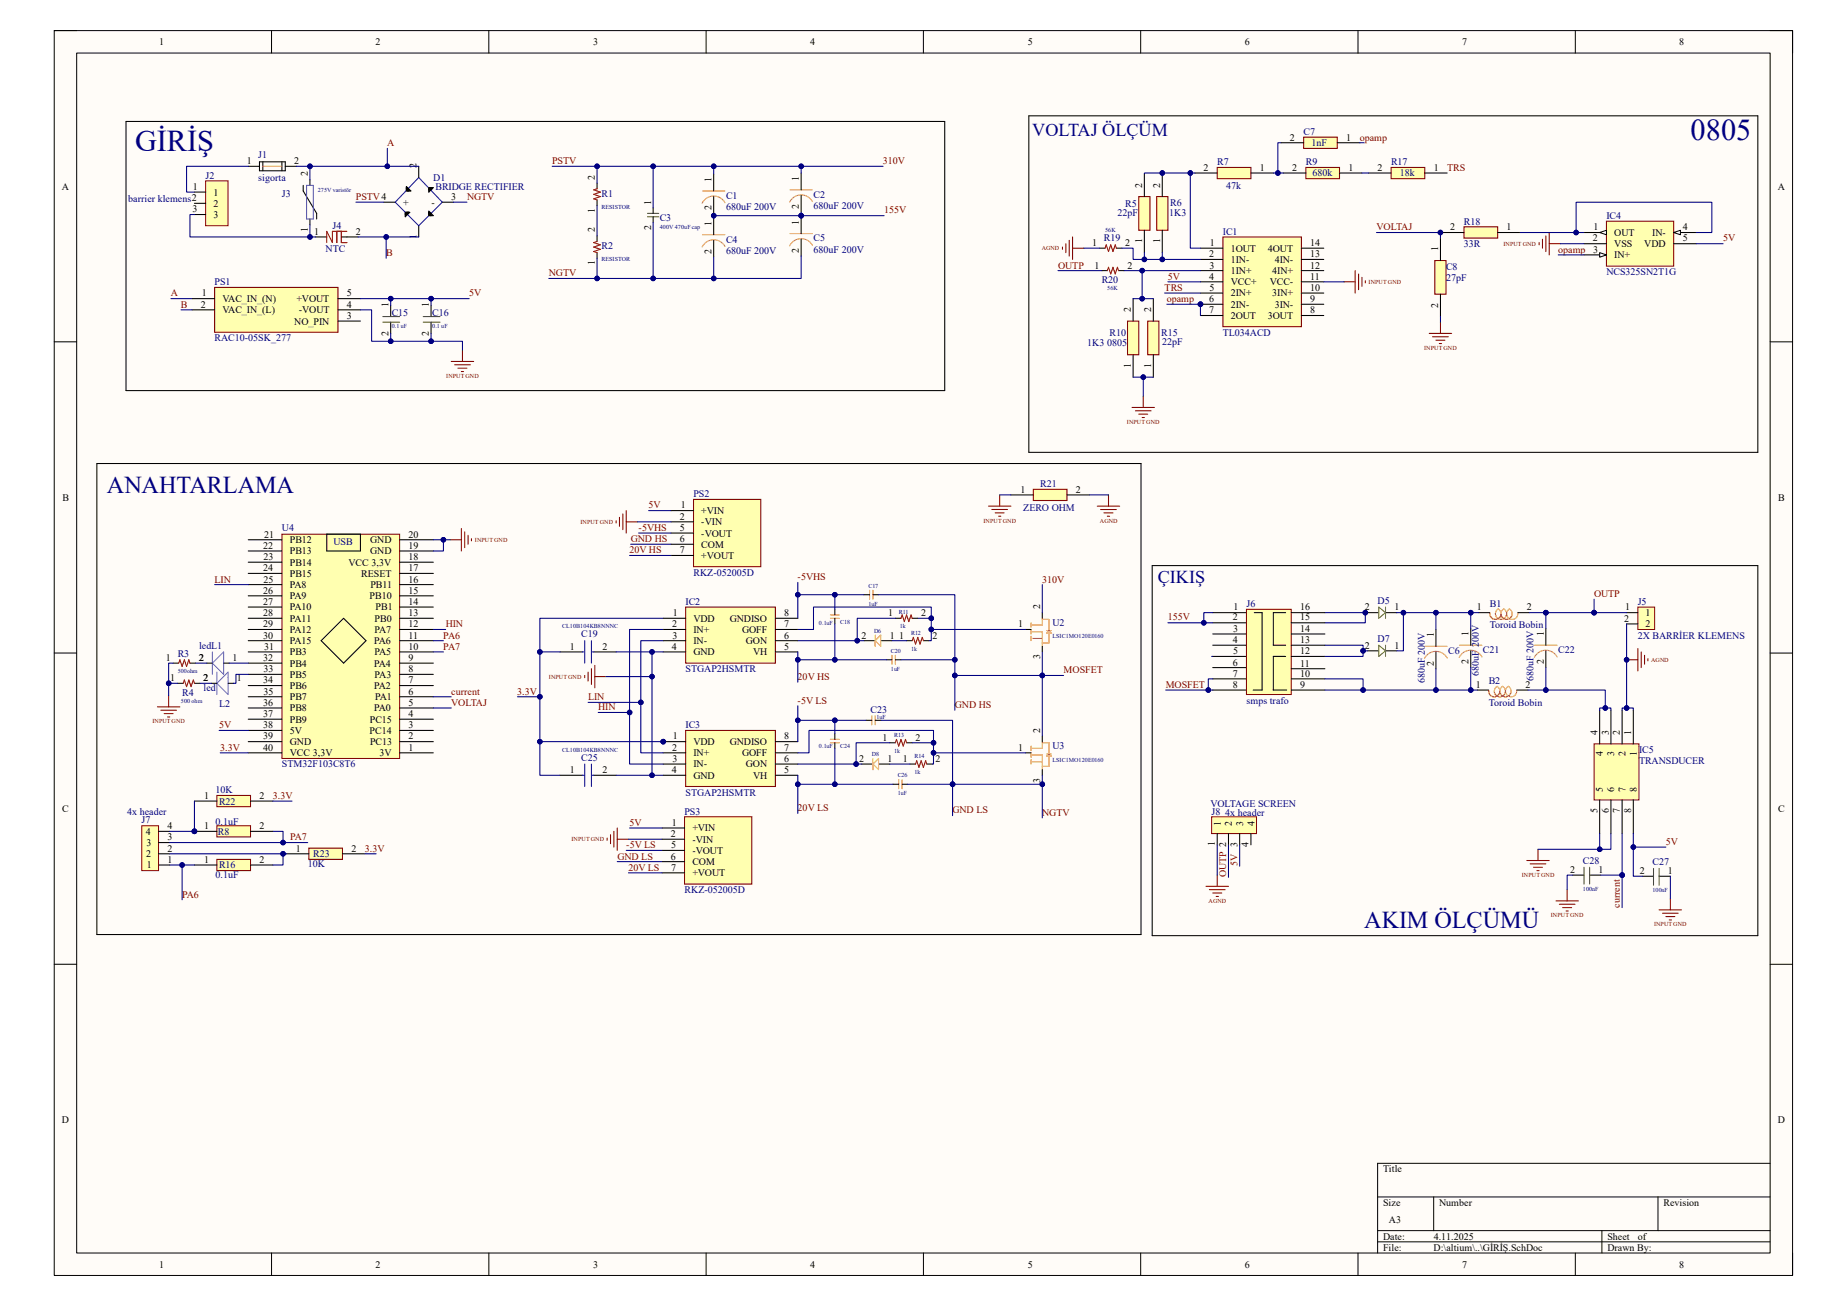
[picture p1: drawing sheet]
<svg xmlns="http://www.w3.org/2000/svg" width="297mm" height="210mm" viewBox="0 0 297 210" stroke-linecap="round" stroke-linejoin="round" font-family="sans-serif">
<defs><g id="words">
<g font-size="4.9" fill="#000080">
<text x="271.9" y="22.4">0805</text>
<text x="21.7" y="24.3">GİRİŞ</text>
</g>
<g font-size="3.9" fill="#000080">
<text x="17.2" y="79.3">ANAHTARLAMA</text>
<text x="219.4" y="149.3">AKIM ÖLÇÜMÜ</text>
</g>
<g font-size="2.9" fill="#000080">
<text x="166" y="21.8">VOLTAJ ÖLÇÜM</text>
<text x="186.2" y="93.7">ÇIKIŞ</text>
</g>
<g font-size="1.6">
<text x="25.6" y="7.3">1</text>
<text x="60.4" y="7.3">2</text>
<text x="95.4" y="7.3">3</text>
<text x="130.3" y="7.3">4</text>
<text x="165.3" y="7.3">5</text>
<text x="200.2" y="7.3">6</text>
<text x="235.1" y="7.3">7</text>
<text x="270" y="7.3">8</text>
<text x="207.4" y="22.6">2</text>
<text x="216.5" y="22.6">1</text>
<text x="39.7" y="26.4">1</text>
<text x="47.3" y="26.4">2</text>
<text x="49.5" y="28.4" transform="rotate(-90 49.5 28.4)">2</text>
<text x="67" y="27.1" transform="rotate(-90 67 27.1)">2</text>
<text x="95.7" y="28.9" transform="rotate(-90 95.7 28.9)">2</text>
<text x="114.4" y="29.3" transform="rotate(-90 114.4 29.3)">1</text>
<text x="128.5" y="29.1" transform="rotate(-90 128.5 29.1)">1</text>
<text x="193.5" y="27.5">2</text>
<text x="202.6" y="27.5">1</text>
<text x="207.8" y="27.5">2</text>
<text x="216.8" y="27.5">1</text>
<text x="221.5" y="27.5">2</text>
<text x="230.5" y="27.5">1</text>
<text x="9.9" y="30.5">A</text>
<text x="30.9" y="34.2">3</text>
<text x="31" y="30.6">1</text>
<text x="34.3" y="31.5">1</text>
<text x="34.3" y="33.2">2</text>
<text x="34.3" y="35.1">3</text>
<text x="64.8" y="33.1">+</text>
<text x="69.4" y="33.1">-</text>
<text x="72.6" y="32.2">3</text>
<text x="95.7" y="34.2" transform="rotate(-90 95.7 34.2)">1</text>
<text x="104.7" y="32.9" transform="rotate(-90 104.7 32.9)">1</text>
<text x="114.4" y="33.8" transform="rotate(-90 114.4 33.8)">2</text>
<text x="128.5" y="33.6" transform="rotate(-90 128.5 33.6)">2</text>
<text x="183.7" y="30.2" transform="rotate(-90 183.7 30.2)">2</text>
<text x="186.6" y="30.2" transform="rotate(-90 186.6 30.2)">2</text>
<text x="285.9" y="30.5">A</text>
<text x="49.5" y="37.3" transform="rotate(-90 49.5 37.3)">1</text>
<text x="50.5" y="37.8">1</text>
<text x="57.2" y="37.8">2</text>
<text x="67" y="38.4" transform="rotate(-90 67 38.4)">1</text>
<text x="95.7" y="37.4" transform="rotate(-90 95.7 37.4)">2</text>
<text x="104.7" y="37" transform="rotate(-90 104.7 37)">2</text>
<text x="114.4" y="40.9" transform="rotate(-90 114.4 40.9)">2</text>
<text x="114.4" y="36.3" transform="rotate(-90 114.4 36.3)">1</text>
<text x="128.5" y="40.6" transform="rotate(-90 128.5 40.6)">2</text>
<text x="128.5" y="36.1" transform="rotate(-90 128.5 36.1)">1</text>
<text x="175.6" y="39.6">1</text>
<text x="180.9" y="39.6">2</text>
<text x="183.7" y="39.1" transform="rotate(-90 183.7 39.1)">1</text>
<text x="186.6" y="39.1" transform="rotate(-90 186.6 39.1)">1</text>
<text x="194.4" y="41.4">2</text>
<text x="194.6" y="39.6">1</text>
<text x="197.9" y="40.5">1OUT</text>
<text x="203.9" y="40.5">4OUT</text>
<text x="210.7" y="39.6">14</text>
<text x="210.7" y="41.4">13</text>
<text x="231.3" y="40.4" transform="rotate(-90 231.3 40.4)">1</text>
<text x="233.2" y="37">2</text>
<text x="242.3" y="37">1</text>
<text x="256.1" y="38.8">2</text>
<text x="256.2" y="40.6">3</text>
<text x="256.2" y="37">1</text>
<text x="259.6" y="37.9">OUT</text>
<text x="259.6" y="39.8">VSS</text>
<text x="259.6" y="41.5">IN+</text>
<text x="264.4" y="39.8">VDD</text>
<text x="265.7" y="37.9">IN-</text>
<text x="270.6" y="37">4</text>
<text x="270.6" y="38.8">5</text>
<text x="32.5" y="47.7">1</text>
<text x="55.8" y="47.7">5</text>
<text x="95.7" y="42.7" transform="rotate(-90 95.7 42.7)">1</text>
<text x="176" y="43.2">1</text>
<text x="181.3" y="43.2">2</text>
<text x="194.4" y="45">4</text>
<text x="194.5" y="46.8">5</text>
<text x="194.5" y="43.2">3</text>
<text x="197.9" y="42.2">1IN-</text>
<text x="197.9" y="44.1">1IN+</text>
<text x="197.9" y="45.9">VCC+</text>
<text x="197.9" y="47.7">2IN+</text>
<text x="204.2" y="45.9">VCC-</text>
<text x="204.6" y="44.1">4IN+</text>
<text x="204.6" y="47.7">3IN+</text>
<text x="205" y="42.2">4IN-</text>
<text x="210.7" y="43.2">12</text>
<text x="210.7" y="45">11</text>
<text x="210.7" y="46.8">10</text>
<text x="32.3" y="49.5">2</text>
<text x="35.8" y="48.6">VAC_IN_(N)</text>
<text x="35.8" y="50.4">VAC_IN_(L)</text>
<text x="47.3" y="52.2">NO_PIN</text>
<text x="47.7" y="48.6">+VOUT</text>
<text x="48" y="50.4">-VOUT</text>
<text x="55.8" y="51.3">3</text>
<text x="55.8" y="49.5">4</text>
<text x="62.5" y="49.4" transform="rotate(-90 62.5 49.4)">1</text>
<text x="69" y="49.4" transform="rotate(-90 69 49.4)">1</text>
<text x="181.9" y="50.2" transform="rotate(-90 181.9 50.2)">2</text>
<text x="185.1" y="50.2" transform="rotate(-90 185.1 50.2)">2</text>
<text x="194.4" y="48.6">6</text>
<text x="194.4" y="50.4">7</text>
<text x="197.9" y="49.5">2IN-</text>
<text x="197.9" y="51.3">2OUT</text>
<text x="203.9" y="51.3">3OUT</text>
<text x="205" y="49.5">3IN-</text>
<text x="210.7" y="48.6">9</text>
<text x="210.7" y="50.4">8</text>
<text x="231.3" y="49.5" transform="rotate(-90 231.3 49.5)">2</text>
<text x="62.5" y="54" transform="rotate(-90 62.5 54)">2</text>
<text x="69" y="54" transform="rotate(-90 69 54)">2</text>
<text x="181.9" y="59.1" transform="rotate(-90 181.9 59.1)">1</text>
<text x="185.1" y="59.1" transform="rotate(-90 185.1 59.1)">1</text>
<text x="10" y="80.6">B</text>
<text x="109.3" y="83.6">2</text>
<text x="109.5" y="81.7">1</text>
<text x="112.8" y="82.7">+VIN</text>
<text x="164.1" y="79.2">1</text>
<text x="173" y="79.2">2</text>
<text x="286" y="80.6">B</text>
<text x="42.3" y="88.3">22</text>
<text x="42.5" y="86.4">21</text>
<text x="46.6" y="87.3">PB12</text>
<text x="46.6" y="89.2">PB13</text>
<text x="59.5" y="89.2">GND</text>
<text x="59.5" y="87.3">GND</text>
<text x="65.7" y="88.3">19</text>
<text x="65.7" y="86.4">20</text>
<text x="109.3" y="87.2">6</text>
<text x="109.3" y="85.4">5</text>
<text x="109.3" y="89">7</text>
<text x="112.8" y="84.5">-VIN</text>
<text x="112.8" y="86.3">-VOUT</text>
<text x="112.8" y="88.1">COM</text>
<text x="112.8" y="89.9">+VOUT</text>
<text x="42.3" y="91.9">24</text>
<text x="42.3" y="95.5">26</text>
<text x="42.4" y="90">23</text>
<text x="42.4" y="93.7">25</text>
<text x="46.6" y="91">PB14</text>
<text x="46.6" y="92.8">PB15</text>
<text x="46.6" y="94.6">PA8</text>
<text x="56" y="91">VCC 3,3V</text>
<text x="58.1" y="92.8">RESET</text>
<text x="59.6" y="94.6">PB11</text>
<text x="65.7" y="95.5">15</text>
<text x="65.7" y="93.7">16</text>
<text x="65.7" y="91.9">17</text>
<text x="65.7" y="90">18</text>
<text x="42.3" y="97.3">27</text>
<text x="42.3" y="99.1">28</text>
<text x="42.3" y="100.9">29</text>
<text x="46.6" y="96.4">PA9</text>
<text x="46.6" y="98.2">PA10</text>
<text x="46.6" y="100">PA11</text>
<text x="46.6" y="101.8">PA12</text>
<text x="59.4" y="96.4">PB10</text>
<text x="60.2" y="101.8">PA7</text>
<text x="60.2" y="100">PB0</text>
<text x="60.4" y="98.2">PB1</text>
<text x="65.7" y="100.9">12</text>
<text x="65.7" y="99.1">13</text>
<text x="65.7" y="97.3">14</text>
<text x="108.1" y="100.9">2</text>
<text x="108.2" y="99.1">1</text>
<text x="111.5" y="100">VDD</text>
<text x="111.5" y="101.8">IN+</text>
<text x="117.3" y="100">GNDISO</text>
<text x="119.3" y="101.8">GOFF</text>
<text x="126.1" y="99.1">8</text>
<text x="126.1" y="100.9">7</text>
<text x="142.8" y="99.1">1</text>
<text x="148.1" y="99.1">2</text>
<text x="163.7" y="100.9">1</text>
<text x="167.3" y="98" transform="rotate(-90 167.3 98)">2</text>
<text x="198.2" y="99.8">2</text>
<text x="198.3" y="101.6">3</text>
<text x="198.4" y="98.2">1</text>
<text x="209.1" y="101.6">14</text>
<text x="209.1" y="99.8">15</text>
<text x="209.1" y="98.2">16</text>
<text x="219.5" y="98.2">2</text>
<text x="224.2" y="98.2">1</text>
<text x="237.5" y="98.2">1</text>
<text x="245.5" y="98.2">2</text>
<text x="261.2" y="100">2</text>
<text x="261.3" y="98.2">1</text>
<text x="264.6" y="99.1">1</text>
<text x="264.6" y="100.9">2</text>
<text x="26.7" y="106.3">1</text>
<text x="32" y="106.3">2</text>
<text x="37.4" y="106.3">1</text>
<text x="42.3" y="102.7">30</text>
<text x="42.3" y="106.3">32</text>
<text x="42.5" y="104.5">31</text>
<text x="46.6" y="103.6">PA15</text>
<text x="46.6" y="105.4">PB3</text>
<text x="46.6" y="107.2">PB4</text>
<text x="60.2" y="107.2">PA4</text>
<text x="60.2" y="103.6">PA6</text>
<text x="60.2" y="105.4">PA5</text>
<text x="65.7" y="106.3">9</text>
<text x="65.7" y="104.5">10</text>
<text x="65.7" y="102.7">11</text>
<text x="91.6" y="104.5">1</text>
<text x="96.9" y="104.5">2</text>
<text x="108" y="104.5">4</text>
<text x="108.1" y="102.7">3</text>
<text x="111.5" y="103.6">IN-</text>
<text x="111.5" y="105.4">GND</text>
<text x="119.9" y="103.6">GON</text>
<text x="121.1" y="105.4">VH</text>
<text x="126.1" y="102.7">6</text>
<text x="126.1" y="104.5">5</text>
<text x="138.6" y="102.7">2</text>
<text x="143.1" y="102.7">1</text>
<text x="144.6" y="102.7">1</text>
<text x="149.9" y="102.7">2</text>
<text x="167.3" y="106" transform="rotate(-90 167.3 106)">3</text>
<text x="198.2" y="103.4">4</text>
<text x="198.2" y="107">6</text>
<text x="198.3" y="105.2">5</text>
<text x="209.1" y="107.2">11</text>
<text x="209.1" y="105.2">12</text>
<text x="209.1" y="103.4">13</text>
<text x="219.5" y="104.3">2</text>
<text x="224.2" y="104.3">1</text>
<text x="230.6" y="107" transform="rotate(-90 230.6 107)">2</text>
<text x="230.6" y="102.5" transform="rotate(-90 230.6 102.5)">1</text>
<text x="236.1" y="106.9" transform="rotate(-90 236.1 106.9)">2</text>
<text x="236.1" y="102.3" transform="rotate(-90 236.1 102.3)">1</text>
<text x="248.2" y="106.9" transform="rotate(-90 248.2 106.9)">2</text>
<text x="248.2" y="102.3" transform="rotate(-90 248.2 102.3)">1</text>
<text x="27.4" y="109.5">1</text>
<text x="32.7" y="109.5">2</text>
<text x="38.1" y="109.5">1</text>
<text x="42.3" y="109.9">34</text>
<text x="42.3" y="113.5">36</text>
<text x="42.4" y="108.1">33</text>
<text x="42.4" y="111.7">35</text>
<text x="46.6" y="109">PB5</text>
<text x="46.6" y="110.8">PB6</text>
<text x="46.6" y="112.6">PB7</text>
<text x="60.2" y="110.8">PA2</text>
<text x="60.2" y="109">PA3</text>
<text x="60.3" y="112.6">PA1</text>
<text x="65.7" y="113.5">5</text>
<text x="65.7" y="111.7">6</text>
<text x="65.7" y="109.9">7</text>
<text x="65.7" y="108.1">8</text>
<text x="198.2" y="108.8">7</text>
<text x="198.2" y="110.6">8</text>
<text x="209.1" y="110.6">9</text>
<text x="209.1" y="108.8">10</text>
<text x="237.3" y="110.6">1</text>
<text x="245.3" y="110.6">2</text>
<text x="42.3" y="115.3">37</text>
<text x="42.3" y="117.1">38</text>
<text x="42.3" y="118.9">39</text>
<text x="46.6" y="114.4">PB8</text>
<text x="46.6" y="116.2">PB9</text>
<text x="46.6" y="118">5V</text>
<text x="46.6" y="119.8">GND</text>
<text x="59.4" y="118">PC14</text>
<text x="59.5" y="116.2">PC15</text>
<text x="59.5" y="119.8">PC13</text>
<text x="60.2" y="114.4">PA0</text>
<text x="65.7" y="118.9">2</text>
<text x="65.7" y="117.1">3</text>
<text x="65.7" y="115.3">4</text>
<text x="108.2" y="118.9">1</text>
<text x="111.5" y="119.8">VDD</text>
<text x="117.3" y="119.8">GNDISO</text>
<text x="126.1" y="118.9">8</text>
<text x="141.9" y="119.1">1</text>
<text x="147.2" y="119.1">2</text>
<text x="167.3" y="117.8" transform="rotate(-90 167.3 117.8)">2</text>
<text x="256.9" y="118.2" transform="rotate(-90 256.9 118.2)">4</text>
<text x="258.7" y="118.2" transform="rotate(-90 258.7 118.2)">3</text>
<text x="260.5" y="118.2" transform="rotate(-90 260.5 118.2)">2</text>
<text x="262.3" y="118.2" transform="rotate(-90 262.3 118.2)">1</text>
<text x="42.3" y="120.7">40</text>
<text x="46.6" y="121.6">VCC 3,3V</text>
<text x="61" y="121.6">3V</text>
<text x="65.7" y="120.7">1</text>
<text x="91.6" y="124.3">1</text>
<text x="96.9" y="124.3">2</text>
<text x="108" y="124.3">4</text>
<text x="108.1" y="120.7">2</text>
<text x="108.1" y="122.5">3</text>
<text x="111.5" y="121.6">IN+</text>
<text x="111.5" y="123.4">IN-</text>
<text x="111.5" y="125.2">GND</text>
<text x="119.3" y="121.6">GOFF</text>
<text x="119.9" y="123.4">GON</text>
<text x="121.1" y="125.2">VH</text>
<text x="126.1" y="120.7">7</text>
<text x="126.1" y="122.5">6</text>
<text x="126.1" y="124.3">5</text>
<text x="138.2" y="122.5">2</text>
<text x="142.7" y="122.5">1</text>
<text x="145.2" y="122.5">1</text>
<text x="150.5" y="122.5">2</text>
<text x="163.7" y="120.7">1</text>
<text x="167.3" y="125.9" transform="rotate(-90 167.3 125.9)">3</text>
<text x="257.8" y="121.6" transform="rotate(-90 257.8 121.6)">4</text>
<text x="259.6" y="121.6" transform="rotate(-90 259.6 121.6)">3</text>
<text x="261.4" y="121.6" transform="rotate(-90 261.4 121.6)">2</text>
<text x="263.2" y="121.5" transform="rotate(-90 263.2 121.5)">1</text>
<text x="10" y="130.6">C</text>
<text x="32.8" y="128.5">1</text>
<text x="41.7" y="128.5">2</text>
<text x="256.9" y="130.8" transform="rotate(-90 256.9 130.8)">5</text>
<text x="257.8" y="127.4" transform="rotate(-90 257.8 127.4)">5</text>
<text x="258.7" y="130.8" transform="rotate(-90 258.7 130.8)">6</text>
<text x="259.6" y="127.4" transform="rotate(-90 259.6 127.4)">6</text>
<text x="260.5" y="130.8" transform="rotate(-90 260.5 130.8)">7</text>
<text x="261.4" y="127.4" transform="rotate(-90 261.4 127.4)">7</text>
<text x="262.3" y="130.8" transform="rotate(-90 262.3 130.8)">8</text>
<text x="263.2" y="127.4" transform="rotate(-90 263.2 127.4)">8</text>
<text x="285.9" y="130.6">C</text>
<text x="23.5" y="134.2">4</text>
<text x="23.5" y="137.8">2</text>
<text x="23.5" y="136.1">3</text>
<text x="26.9" y="136.9">2</text>
<text x="26.9" y="135.1">3</text>
<text x="26.9" y="133.3">4</text>
<text x="32.8" y="133.3">1</text>
<text x="41.7" y="133.3">2</text>
<text x="47.6" y="136.9">1</text>
<text x="56.5" y="136.9">2</text>
<text x="107.9" y="134.6">2</text>
<text x="107.9" y="136.4">5</text>
<text x="108" y="132.8">1</text>
<text x="111.3" y="133.7">+VIN</text>
<text x="111.3" y="135.5">-VIN</text>
<text x="111.3" y="137.3">-VOUT</text>
<text x="195.4" y="136.1" transform="rotate(-90 195.4 136.1)">1</text>
<text x="196.3" y="132.8" transform="rotate(-90 196.3 132.8)">1</text>
<text x="198.1" y="132.8" transform="rotate(-90 198.1 132.8)">2</text>
<text x="199.9" y="132.8" transform="rotate(-90 199.9 132.8)">3</text>
<text x="200.8" y="136.2" transform="rotate(-90 200.8 136.2)">4</text>
<text x="201.7" y="132.8" transform="rotate(-90 201.7 132.8)">4</text>
<text x="23.6" y="139.7">1</text>
<text x="26.9" y="138.8">1</text>
<text x="32.8" y="138.8">1</text>
<text x="41.7" y="138.8">2</text>
<text x="107.9" y="138.2">6</text>
<text x="107.9" y="140">7</text>
<text x="111.3" y="139.1">COM</text>
<text x="111.3" y="140.9">+VOUT</text>
<text x="252.5" y="140.4">2</text>
<text x="257" y="140.4">1</text>
<text x="263.7" y="140.5">2</text>
<text x="268.2" y="140.5">1</text>
<text x="9.9" y="180.6">D</text>
<text x="285.9" y="180.6">D</text>
<text x="222.4" y="188.5">Title</text>
<text x="222.4" y="193.9">Size</text>
<text x="223.4" y="196.6">A3</text>
<text x="231.4" y="193.9">Number</text>
<text x="267.5" y="193.9">Revision</text>
<text x="25.6" y="203.9">1</text>
<text x="60.4" y="203.9">2</text>
<text x="95.4" y="203.9">3</text>
<text x="130.3" y="203.9">4</text>
<text x="165.3" y="203.9">5</text>
<text x="200.2" y="203.9">6</text>
<text x="222.4" y="199.3">Date:</text>
<text x="222.4" y="201.2">File:</text>
<text x="230.5" y="201.2">D:\altium\..\GİRİŞ.SchDoc</text>
<text x="230.5" y="199.3">4.11.2025</text>
<text x="235.1" y="203.9">7</text>
<text x="258.5" y="199.3">Sheet</text>
<text x="258.5" y="201.2">Drawn By:</text>
<text x="263.4" y="199.3">of</text>
<text x="270" y="203.9">8</text>
</g>
<g font-size="1.6" fill="#800000">
<text x="62.3" y="23.5">A</text>
<text x="218.7" y="22.6">opamp</text>
<text x="88.8" y="26.4">PSTV</text>
<text x="142" y="26.4">310V</text>
<text x="232.7" y="27.5">TRS</text>
<text x="57.2" y="32.2">PSTV4</text>
<text x="75.1" y="32.2">NGTV</text>
<text x="142.2" y="34.3">155V</text>
<text x="62.1" y="41.2">B</text>
<text x="221.4" y="37">VOLTAJ</text>
<text x="250.6" y="40.6">opamp</text>
<text x="277.1" y="38.8">5V</text>
<text x="27.5" y="47.7">A</text>
<text x="75.4" y="47.7">5V</text>
<text x="88.3" y="44.4">NGTV</text>
<text x="170.1" y="43.2">OUTP</text>
<text x="187.3" y="46.8">TRS</text>
<text x="187.8" y="45">5V</text>
<text x="29.1" y="49.5">B</text>
<text x="187.6" y="48.6">opamp</text>
<text x="104.3" y="81.7">5V</text>
<text x="101.2" y="89">20V HS</text>
<text x="101.4" y="87.2">GND HS</text>
<text x="102.7" y="85.4">-5VHS</text>
<text x="34.5" y="93.7">LIN</text>
<text x="128.3" y="93.3">-5VHS</text>
<text x="167.6" y="93.7">310V</text>
<text x="71.7" y="100.9">HIN</text>
<text x="187.8" y="99.8">155V</text>
<text x="256.3" y="96">OUTP</text>
<text x="71.3" y="102.7">PA6</text>
<text x="71.3" y="104.5">PA7</text>
<text x="72.6" y="111.7">current</text>
<text x="72.6" y="113.5">VOLTAJ</text>
<text x="83.2" y="111.7">3.3V</text>
<text x="94.6" y="112.6">LIN</text>
<text x="128.3" y="109.3">20V HS</text>
<text x="128.3" y="113.2">-5V LS</text>
<text x="153.5" y="113.9">GND HS</text>
<text x="171" y="108.3">MOSFET</text>
<text x="187.5" y="110.6">MOSFET</text>
<text x="35.2" y="117.1">5V</text>
<text x="96.2" y="114.2">HIN</text>
<text x="35.4" y="120.7">3.3V</text>
<text x="43.9" y="128.5">3.3V</text>
<text x="128.3" y="130.5">20V LS</text>
<text x="153.2" y="130.8">GND LS</text>
<text x="167.6" y="131.2">NGTV</text>
<text x="46.7" y="135.1">PA7</text>
<text x="58.7" y="136.9">3.3V</text>
<text x="100.7" y="136.4">-5V LS</text>
<text x="101.2" y="132.8">5V</text>
<text x="267.9" y="135.8">5V</text>
<text x="99.3" y="138.2">GND LS</text>
<text x="101" y="140">20V LS</text>
<text x="197.2" y="141.1" transform="rotate(-90 197.2 141.1)">OUTP 2</text>
<text x="199" y="139.3" transform="rotate(-90 199 139.3)">5V 3</text>
<text x="29.3" y="144.4">PA6</text>
<text x="260.5" y="146" transform="rotate(-90 260.5 146)">current</text>
</g>
<g font-size="1.6" fill="#000080">
<text x="209.6" y="21.7">C7</text>
<text x="210.9" y="23.5">1nF</text>
<text x="33.1" y="28.7">J2</text>
<text x="41.5" y="25.5">J1</text>
<text x="41.5" y="29.1">sigorta</text>
<text x="69.7" y="29.1">D1</text>
<text x="195.7" y="26.6">R7</text>
<text x="210" y="26.6">R9</text>
<text x="211.1" y="28.4">680k</text>
<text x="223.7" y="26.6">R17</text>
<text x="225.1" y="28.4">18k</text>
<text x="20.6" y="32.5">barrier klemens2</text>
<text x="45.3" y="31.6">J3</text>
<text x="70" y="30.6">BRIDGE RECTIFIER</text>
<text x="96.7" y="31.6">R1</text>
<text x="106.1" y="35.6">C3</text>
<text x="116.8" y="32">C1</text>
<text x="116.8" y="33.8">680uF 200V</text>
<text x="130.8" y="31.8">C2</text>
<text x="130.8" y="33.6">680uF 200V</text>
<text x="179.7" y="34.7">22pF</text>
<text x="180.9" y="33.2">R5</text>
<text x="188" y="34.7">1K3</text>
<text x="188.2" y="33.1">R6</text>
<text x="197.2" y="30.4">47k</text>
<text x="258.3" y="35.2">IC4</text>
<text x="52.4" y="40.5">NTC</text>
<text x="53.5" y="36.9">J4</text>
<text x="96.7" y="40.1">R2</text>
<text x="116.8" y="39">C4</text>
<text x="116.8" y="40.8">680uF 200V</text>
<text x="130.8" y="38.8">C5</text>
<text x="130.8" y="40.6">680uF 200V</text>
<text x="177.5" y="38.8">R19</text>
<text x="196.6" y="37.8">IC1</text>
<text x="235.4" y="36.2">R18</text>
<text x="235.4" y="39.8">33R</text>
<text x="34.5" y="45.9">PS1</text>
<text x="177.2" y="45.5">R20</text>
<text x="232.5" y="43.3">C8</text>
<text x="232.5" y="45.2">27pF</text>
<text x="258.3" y="44.2">NCS325SN2T1G</text>
<text x="63" y="50.8">C15</text>
<text x="69.5" y="50.8">C16</text>
<text x="178.4" y="54">R10</text>
<text x="186.7" y="54">R15</text>
<text x="196.6" y="54">TL034ACD</text>
<text x="34.5" y="54.9">RAC10-05SK_277</text>
<text x="174.8" y="55.6">1K3 0805</text>
<text x="186.9" y="55.4">22pF</text>
<text x="111.5" y="80">PS2</text>
<text x="164.5" y="82.1">ZERO OHM</text>
<text x="167.3" y="78.3">R21</text>
<text x="45.3" y="85.4">U4</text>
<text x="53.6" y="87.7">USB</text>
<text x="111.5" y="92.6">RKZ-052005D</text>
<text x="110.2" y="97.3">IC2</text>
<text x="169.2" y="100.7">U2</text>
<text x="200.4" y="97.6">J6</text>
<text x="221.5" y="97.1">D5</text>
<text x="239.6" y="97.6">B1</text>
<text x="239.6" y="101">Toroid Bobin</text>
<text x="263.4" y="97.3">J5</text>
<text x="28.6" y="105.6">R3</text>
<text x="32" y="104.3">ledL1</text>
<text x="93.5" y="102.5">C19</text>
<text x="221.5" y="103.2">D7</text>
<text x="232.9" y="105.2">C6</text>
<text x="238.5" y="105">C21</text>
<text x="250.6" y="105">C22</text>
<text x="263.4" y="102.7">2X BARRİER KLEMENS</text>
<text x="29.3" y="111.9">R4</text>
<text x="32.7" y="111.2">led</text>
<text x="35.2" y="113.7">L2</text>
<text x="110.2" y="108.1">STGAP2HSMTR</text>
<text x="200.4" y="113.2">smps trafo</text>
<text x="229.1" y="109.9" transform="rotate(-90 229.1 109.9)">680uF 200V</text>
<text x="237.8" y="108.6" transform="rotate(-90 237.8 108.6)">680uF 200V</text>
<text x="239.4" y="110">B2</text>
<text x="239.4" y="113.5">Toroid Bobin</text>
<text x="246.6" y="109.5" transform="rotate(-90 246.6 109.5)">680uF 200V</text>
<text x="110.2" y="117.1">IC3</text>
<text x="140" y="114.6">C23</text>
<text x="45.3" y="123.4">STM32F103C8T6</text>
<text x="93.5" y="122.3">C25</text>
<text x="169.2" y="120.5">U3</text>
<text x="263.6" y="121.1">IC5</text>
<text x="263.6" y="122.9">TRANSDUCER</text>
<text x="20.4" y="131">4x header</text>
<text x="34.7" y="127.6">10K</text>
<text x="35.2" y="129.4">R22</text>
<text x="110.1" y="131">PS3</text>
<text x="110.2" y="127.9">STGAP2HSMTR</text>
<text x="194.6" y="129.8">VOLTAGE SCREEN</text>
<text x="194.8" y="131">J8</text>
<text x="197" y="131.2">4x header</text>
<text x="22.8" y="132.4">J7</text>
<text x="34.7" y="132.6">0.1uF</text>
<text x="35.1" y="134.2">R8</text>
<text x="50.4" y="137.8">R23</text>
<text x="34.7" y="141.3">0.1uF</text>
<text x="35.2" y="139.7">R16</text>
<text x="49.5" y="139.5">10K</text>
<text x="110.1" y="143.6">RKZ-052005D</text>
<text x="254.6" y="138.9">C28</text>
<text x="265.7" y="139.1">C27</text>
</g>
<g font-size="1" fill="#000080">
<text x="51.1" y="30.9">275V varistör</text>
<text x="96.7" y="33.6">RESISTOR</text>
<text x="106.1" y="36.8">400V 470uF cap</text>
<text x="177.7" y="37.3">56K</text>
<text x="96.7" y="42">RESISTOR</text>
<text x="178.1" y="46.6">56K</text>
<text x="63" y="52.7">0.1 uF</text>
<text x="69.5" y="52.7">0.1 uF</text>
<text x="139.7" y="94.5">C17</text>
<text x="90.4" y="101">CL10B104KB8NNNC</text>
<text x="131.7" y="100.5">0.1uF</text>
<text x="135.1" y="100.3">C18</text>
<text x="139.7" y="97.4">1uF</text>
<text x="140.5" y="101.7">D6</text>
<text x="144.5" y="98.7">R11</text>
<text x="144.7" y="101">1k</text>
<text x="143.3" y="105">C20</text>
<text x="143.3" y="107.9">1uF</text>
<text x="146.5" y="102.1">R12</text>
<text x="146.5" y="104.6">1k</text>
<text x="169.2" y="102.7">LSIC1MO120E0160</text>
<text x="28.6" y="108.2">500ohm</text>
<text x="29.1" y="113.1">500 ohm</text>
<text x="140.9" y="115.6">1uF</text>
<text x="143.8" y="118.5">R13</text>
<text x="90.4" y="120.9">CL10B104KB8NNNC</text>
<text x="131.7" y="120.3">0.1uF</text>
<text x="135.1" y="120.3">C24</text>
<text x="140.2" y="121.6">D8</text>
<text x="143.8" y="121">1k</text>
<text x="144.4" y="125">C26</text>
<text x="147.1" y="121.9">R14</text>
<text x="147.1" y="124.5">1k</text>
<text x="169.2" y="122.5">LSIC1MO120E0160</text>
<text x="144.4" y="127.9">1uF</text>
<text x="254.6" y="143.2">100nF</text>
<text x="265.7" y="143.4">100nF</text>
</g>
<g font-size="1" fill="#800000">
<text x="167.5" y="40.3">AGND</text>
<text x="241.8" y="39.5">INPUT GND</text>
<text x="220.1" y="45.6">INPUT GND</text>
<text x="229" y="56.3">INPUT GND</text>
<text x="71.8" y="60.8">INPUT GND</text>
<text x="181.2" y="68.2">INPUT GND</text>
<text x="76.4" y="87.1">INPUT GND</text>
<text x="93.3" y="84.2">INPUT GND</text>
<text x="158.2" y="84.1">INPUT GND</text>
<text x="176.9" y="84.1">AGND</text>
<text x="265.5" y="106.4">AGND</text>
<text x="88.3" y="109.1">INPUT GND</text>
<text x="24.5" y="116.3">INPUT GND</text>
<text x="91.9" y="135.3">INPUT GND</text>
<text x="244.7" y="141.1">INPUT GND</text>
<text x="194.4" y="145.2">AGND</text>
<text x="249.4" y="147.5">INPUT GND</text>
<text x="266" y="149">INPUT GND</text>
</g>
</g></defs>
<path d="M8.7 4.9h279.6v200.2h-279.6z" fill-rule="evenodd" fill="#fffcf8"/>
<path d="M8.7 4.9h279.6v200.2h-279.6z" fill="none" stroke="#000" stroke-width=".16"/>
<path d="M12.3 8.5h272.3v193h-272.3z" fill-rule="evenodd" fill="#fffcf8"/>
<g fill="none" stroke="#000" stroke-width=".16">
<path d="M8.7 4.9h3.6M12.3 8.5h272.3v193h-272.3zM43.7 4.9v3.6M78.6 4.9v3.6M113.5 4.9v3.6M148.5 4.9v3.6M183.4 4.9v3.6M218.4 4.9v3.6M253.3 4.9v3.6M284.6 4.9h3.7v3.6M8.7 55h3.6M284.6 55h3.7"/>
<path d="M8.7 105h3.6M284.6 105h3.7M8.7 155.1h3.6M284.6 155.1h3.7M221.5 192.5h63.1M221.5 197.9h63.1M221.5 199.7h63.1M230.5 192.5v5.4M257.6 197.9v3.6M266.6 192.5v5.4M284.6 187.1h-63.1v14.4M43.7 201.5v3.6"/>
<path d="M78.6 201.5v3.6M113.5 201.5v3.6M148.5 201.5v3.6M183.4 201.5v3.6M218.4 201.5v3.6M253.3 201.5v3.6M288.3 201.5v3.6"/>
</g>
<g fill="none" stroke="#000" stroke-width=".17">
<path d="M48.8 29.8v.9l2.1 3.6v.9M49.8 28.9v.9M49.8 35.2v.9M50.7 38.1h1.8M54.9 38.1h2.7M61.7 32.5h1.8M65.2 34.1h.7l-.7 .8zM65.3 30.5l.2 .2M65.3 34.1l-.1 .2M65.3 30l.8 .7h-.8zM65.3 30.4l.4 .3M65.5 34.5l-.2-.2h.4v-.2l-.5 .6"/>
<path d="M65.5 34.1l-.3 .4M65.7 30.4l-.2 .1v-.3h-.2l.6 .5M67.3 26.7v1.8M67.3 36.3v1.8M69 34l.7 .7h-.7zM69 30.2h.7l-.7 .7zM69 34.5l.1 .2M69 34.3l.3 .4M69.1 30.2l-.1 .2M69.3 34.3l-.2 .2v-.4h-.1l.5 .6M69.3 30.2l-.3 .3M69.3 30.5l-.2-.1h.4v-.2l-.5 .5"/>
<path d="M71.1 32.5h1.8"/>
</g>
<path d="M49.3 29.8h1.1v5.4h-1.1z" fill="none" stroke="#674ea7" stroke-width=".17"/>
<path d="M54.2 37.2v1.8M54.9 37.2v1.8h.9M55.8 37.2h-2.4v1.8l-.9-1.8v1.8" fill="none" stroke="#c00" stroke-width=".17"/>
<path d="M67.3 28.5l3.8 4-3.8 3.8-3.8-3.8z" fill="none" stroke="#00f" stroke-width=".17"/>
<path d="M110.1 131.3h10.8v10.9h-10.8z" fill-rule="evenodd" fill="#ffffb0"/>
<path d="M72.6 58.1h3.6M73.1 58.7h2.5M73.6 59.2h1.5M74.2 59.7h.3M74.4 56.3v1.8M110.1 131.3h10.8v10.9h-10.8z" fill="none" stroke="#800000" stroke-width=".17"/>
<path d="M167.6 98.5v.9M164.9 101.2h.9M167.6 103.9v.9M106.5 133.1h3.6M106.5 135h3.6M106.5 136.8h3.6M106.5 138.6h3.6M106.5 140.4h3.6" fill="none" stroke="#000" stroke-width=".17"/>
<path d="M167.6 99.4v1.1h-1.6M167.6 99.6h1.1v3.8h-1.1M165.8 100.1v.8M165.8 101.2v.7M165.8 102.3v.7M166 101.6h1.6v2.3M166 102.7h1.6M168.3 101.4h.7M168.7 101.4l.3 .4h-.7z" fill="none" stroke="#f90" stroke-width=".17"/>
<path d="M111.5 80.3h10.8v10.8h-10.8z" fill-rule="evenodd" fill="#ffffb0"/>
<path d="M111.5 80.3h10.8v10.8h-10.8z" fill="none" stroke="#800000" stroke-width=".17"/>
<path d="M107.9 82.1h3.6M107.9 83.9h3.6M107.9 85.7h3.6M107.9 87.5h3.6M107.9 89.3h3.6" fill="none" stroke="#000" stroke-width=".17"/>
<circle cx="106.7" cy="119.3" r=".36" fill="#000080"/>
<circle cx="106.7" cy="119.3" r=".36" fill="none" stroke="#000080" stroke-width=".16"/>
<path d="M110.3 117.5h14.4v9h-14.4z" fill-rule="evenodd" fill="#ffffb0"/>
<path d="M110.3 117.5h14.4v9h-14.4z" fill="none" stroke="#800000" stroke-width=".17"/>
<path d="M106.6 119.3h3.7" fill="none" stroke="#000" stroke-width=".17"/>
<circle cx="106.7" cy="119.3" r=".36" fill="#000080"/>
<circle cx="106.7" cy="119.3" r=".36" fill="none" stroke="#000080" stroke-width=".16"/>
<path d="M124.7 119.3h3.6M106.6 121.1h3.7M106.6 122.9h3.7M106.6 124.7h3.7M124.7 121.1h3.6M124.7 122.9h3.6M124.7 124.7h3.6" fill="none" stroke="#000" stroke-width=".17"/>
<path d="M110.3 97.6h14.4v9h-14.4z" fill-rule="evenodd" fill="#ffffb0"/>
<path d="M110.3 97.6h14.4v9h-14.4z" fill="none" stroke="#800000" stroke-width=".17"/>
<g fill="none" stroke="#000" stroke-width=".17">
<path d="M106.6 99.4h3.7M124.7 99.4h3.6M134.2 98v.9M134.2 99.4v.9M138.9 95.6h.9M140.4 95.6h.9M144 99.4h.9M146.7 99.4h.9M195 98.5h5.4M90.1 104.8h3.6M95.5 104.8h3.6M106.6 101.2h3.7"/>
<path d="M106.6 103h3.7M106.6 104.8h3.7M124.7 101.2h3.6M124.7 103h3.6M124.7 104.8h3.6M134.2 118v.9M134.2 119.4v.9M138.9 103h1.8M139.3 115.8h.9M140.7 115.8h.9M141.6 103h1.8M142.5 106.1h.9"/>
<path d="M143.1 119.4h.9M144 106.1h.9M145.8 103h.9M145.8 119.4h.9M148.5 103h.9M167.6 118.4v.9M195 100.2h5.4M195 101.9h5.4M195 103.8h5.4M195 105.6h5.4M195 107.4h5.4M195 109.2h5.4"/>
<path d="M195 111h5.4M90.1 124.7h3.6M95.5 124.7h3.6M138.6 122.9h1.8M141.3 122.9h1.8M143.6 126.1h.9M145.1 126.1h.9M146.3 122.9h.9M149 122.9h.9M164.9 121.1h.9M167.6 123.8v.9"/>
</g>
<path d="M93.7 104.8h.3M94 103v3.6M95.1 103v3.6M95.1 104.8h.4M93.7 124.7h.3M94 122.9v3.6M95.1 122.9v3.6M95.1 124.7h.4" fill="none" stroke="#00f" stroke-width=".17"/>
<path d="M144.9 99.4l.2-.5 .3 1.1 .4-1.1 .3 1.1 .4-1.1 .2 .5M144 119.4l.2-.5 .3 1.1 .4-1.1 .3 1.1 .4-1.1 .2 .5M146.7 103l.2-.5 .3 1.1 .4-1.1 .3 1.1 .4-1.1 .2 .5M147.2 122.9l.2-.6 .4 1.1 .3-1.1 .4 1.1 .3-1.1 .2 .6" fill="none" stroke="#c00" stroke-width=".17"/>
<g fill="none" stroke="#f90" stroke-width=".17">
<path d="M133.5 98.9h1.5M133.5 99.4h1.5M139.8 94.9v1.5M140.4 94.9v1.5M133.5 119.4h1.5M133.5 118.9h1.5M140.2 115.1v1.5M140.7 115.1v1.5M143.4 105.4v1.4M144 105.4v1.4M165.8 120v.7M167.6 119.3v1h-1.6"/>
<path d="M167.6 119.4h1.1v3.8h-1.1M144.5 125.4v1.4M145.1 125.4v1.4M165.8 121.1v.7M165.8 122.1v.8M166 121.4h1.6v2.4M166 122.5h1.6M168.3 121.2h.7M168.7 121.2l.3 .4h-.7z"/>
</g>
<path d="M140.7 103l.9-.9v1.8zM140.7 102.1v1.8M140.4 122.9l.9-.9v1.8zM140.4 122v1.8" fill="none" stroke="#f1c232" stroke-width=".17"/>
<path d="M200.4 98h7.2v13.7h-7.2z" fill-rule="evenodd" fill="#ffffb0"/>
<path d="M200.4 98h7.2v13.7h-7.2z" fill="none" stroke="#800000" stroke-width=".16"/>
<g fill="none" stroke="#000" stroke-width=".17">
<path d="M62.8 49.1v1.8M62.8 51.8v1.8M69.3 49.1v1.8M69.3 51.8v1.8M201.7 98.5h1.3v12.5h-1.5M206.7 98.5h-1.9v5.3h1.9M207.6 98.5h5.5M219.9 98.5h1.8M222.8 98.5h1.8M237.8 98.5h1.8M244.1 98.5h1.8M206.7 105.6h-1.9v5.4h2.1"/>
<path d="M207.6 111h5.5M207.6 109.2h5.5M207.6 107.5h5.5M207.6 105.6h5.5M207.6 103.8h5.5M207.6 101.9h5.5M207.6 100.2h5.5M219.9 104.7h1.8M222.8 104.7h1.8M236.5 101v2.8M236.5 104.7v2.7M248.6 101v2.8"/>
<path d="M248.6 104.7v2.7"/>
</g>
<path d="M221.7 97.6l1.1 .9-1.1 .9zM222.8 97.6v1.8M221.7 103.8l1.1 .9-1.1 .9zM222.8 103.8v1.8" fill="none" stroke="#0f0" stroke-width=".17"/>
<path d="M234.7 103.8h3.6M238.3 105.6a2.06 2.06 0 0 0-3.7 .1M246.8 103.8h3.6M250.4 105.6a2.06 2.06 0 0 0-3.7 .1" fill="none" stroke="#e69138" stroke-width=".17"/>
<path d="M239.6 98.6a.9 .9 0 0 0 .8 1 .9 .9 0 0 0 1-.9 .9 .9 0 0 1-1 .9 .9 .9 0 0 1-.8-1zM242.3 98.7a.9 .9 0 0 1-1.4 .8 .9 .9 0 0 1 0-1.6 .9 .9 0 0 1 0 1.6 .9 .9 0 0 1-1.3-.8M243.2 98.7a.9 .9 0 0 1-1.4 .8 .9 .9 0 0 1 0-1.6 .9 .9 0 0 1 0 1.6 .9 .9 0 0 1-1.3-.8M243.2 98.6a.9 .9 0 0 1-.9 1 .9 .9 0 0 1-.9-.9M244.1 98.6a.9 .9 0 0 1-1.3 .9 .9 .9 0 0 1-.1-1.6 .9 .9 0 0 1 0 1.6 .9 .9 0 0 1-1.3-.8" fill="none" stroke="#f90" stroke-width=".17"/>
<path d="M61.6 50.9h2.7M61.6 51.8h2.7M68.1 50.9h2.7M68.1 51.8h2.7" fill="none" stroke="#38761d" stroke-width=".17"/>
<path d="M45.3 85.9h19v36.1h-19z" fill-rule="evenodd" fill="#ffffb0"/>
<path d="M45.3 85.9h19v36.1h-19z" fill="none" stroke="#800000" stroke-width=".16"/>
<g fill="none" stroke="#000" stroke-width=".17">
<path d="M39.9 99.4h5.4M39.9 97.6h5.4M39.9 95.8h5.4M39.9 94h5.4M39.9 92.2h5.4M39.9 90.4h5.4M39.9 88.6h5.4M39.9 86.8h5.4M52.5 85.9h5.5v2.7h-5.5zM64.3 99.4h5.4M64.3 97.6h5.4M64.3 95.8h5.4"/>
<path d="M64.3 94h5.4M64.3 92.2h5.4M64.3 90.4h5.4M64.3 88.6h5.4M64.3 86.8h5.4M39.9 119.3h5.4M39.9 117.5h5.4M39.9 115.7h5.4M39.9 113.9h5.4M39.9 112h5.4M39.9 110.2h5.4M39.9 108.4h5.4"/>
<path d="M39.9 106.6h5.4M39.9 104.8h5.4M39.9 103h5.4M39.9 101.2h5.4M51.6 103l3.7-3.6 3.6 3.6-3.6 3.6zM64.3 119.3h5.4M64.3 117.5h5.4M64.3 115.7h5.4M64.3 113.9h5.4M64.3 112h5.4M64.3 110.2h5.4M64.3 108.4h5.4"/>
<path d="M64.3 106.6h5.4M64.3 104.8h5.4M64.3 103h5.4M64.3 101.2h5.4M39.9 121.1h5.4M64.3 121.1h5.4M264.1 140.9h1.8M266.8 140.9h1.8"/>
</g>
<g fill="none" stroke="#800000" stroke-width=".17">
<path d="M72.4 86.8h1.8M74.2 85v3.6M74.7 85.5v2.6M75.3 86.1v1.4M75.8 86.6v.4M94 108.6v.4M94.6 108.1v1.4M95.1 107.5v2.6M95.7 107v3.6M95.7 108.8h1.8M245.5 138.4h3.6M246.1 138.9h2.5"/>
<path d="M246.6 139.5h1.4M247.3 136.6v1.8M247.1 140h.4M266.8 146.3h3.6M267.3 146.9h2.6M267.9 147.4h1.4M268.4 147.9h.4M268.6 144.5v1.8"/>
</g>
<path d="M265.9 139.6v2.7M266.8 139.6v2.7" fill="none" stroke="#38761d" stroke-width=".17"/>
<path d="M256.3 119.6h7.3v9h-7.3z" fill-rule="evenodd" fill="#ffffb0"/>
<path d="M256.3 119.6h7.3v9h-7.3z" fill="none" stroke="#800000" stroke-width=".16"/>
<path d="M257.2 114.2v5.4M259 114.2v5.4M260.8 114.2v5.4M262.6 114.2v5.4M257.2 128.6v5.4M259 128.6v5.4M260.8 128.6v5.4M262.6 128.6v5.4M252.9 140.7h1.8M255.6 140.7h1.8" fill="none" stroke="#000" stroke-width=".17"/>
<path d="M254.7 139.5v2.7M255.6 139.5v2.7" fill="none" stroke="#38761d" stroke-width=".17"/>
<path d="M250.2 144.9h3.6M250.8 145.4h2.5M251.3 146h1.4M251.8 146.5h.4M252 143.1v1.8" fill="none" stroke="#800000" stroke-width=".17"/>
<path d="M34.5 46.2h19.8v7.2h-19.8z" fill-rule="evenodd" fill="#ffffb0"/>
<path d="M34.5 46.2h19.8v7.2h-19.8zM99.1 83.7v.4M99.6 83.2v1.4M100.2 82.7v2.5M100.7 82.1v3.6M100.7 83.9h1.8M97.6 134.8v.3M98.2 134.2v1.5M98.7 133.7v2.5M99.3 133.1v3.7M99.3 135h1.8" fill="none" stroke="#800000" stroke-width=".17"/>
<g fill="none" stroke="#000" stroke-width=".17">
<path d="M96 29.4v1M96 32.2v.9M96 37.9v.9M105 33.4v.9M105 34.9v.9M114.8 28v2.7M114.8 31.6v2.7M114.8 35v2.7M114.8 38.6v2.8M128.8 27.8v2.7M128.8 31.4v2.7M128.8 34.9v2.7"/>
<path d="M128.8 38.5v2.7M30.9 48h3.6M30.9 49.8h3.6M54.3 48h3.7M54.3 49.8h3.7M54.3 51.6h3.7M96 40.6v.9M237.6 111h1.8M243.9 111h1.8"/>
</g>
<path d="M96 30.4l-.5 .1 1.1 .4-1.1 .4 1.1 .3-1.1 .4 .5 .2M96 38.8l-.5 .2 1.1 .4-1.1 .3 1.1 .4-1.1 .3 .5 .2" fill="none" stroke="#c00" stroke-width=".17"/>
<path d="M104.1 34.3h1.8M104.1 34.9h1.8" fill="none" stroke="#38761d" stroke-width=".17"/>
<path d="M113 37.7h3.6M113 30.7h3.6M116.6 39.6a2.07 2.07 0 0 0-3.7 .1M116.6 32.6a2.07 2.07 0 0 0-3.7 .1M127 37.6h3.6M127 30.5h3.6M130.7 39.5a2.07 2.07 0 0 0-3.7 0M130.7 32.4a2.07 2.07 0 0 0-3.7 .1" fill="none" stroke="#e69138" stroke-width=".17"/>
<path d="M239.4 111a.9 .9 0 0 0 .8 1.1 .9 .9 0 0 0 1-1 .9 .9 0 0 1-1 1 .9 .9 0 0 1-.8-1.1zM240.7 110.4a.9 .9 0 0 1 0 1.5 .9 .9 0 0 1-1.3-.8M240.7 110.4a.9 .9 0 0 0 0 1.5 .9 .9 0 0 0 1.4-.8M243 111.1a.9 .9 0 0 1-.9 1 .9 .9 0 0 1-.9-1M243 111.1a.9 .9 0 0 1-1.4 .8 .9 .9 0 0 1 0-1.5 .9 .9 0 0 1 0 1.5 .9 .9 0 0 1-1.3-.8M243.9 111a.9 .9 0 0 1-1.3 1 .9 .9 0 0 1-.1-1.6 .9 .9 0 0 1 0 1.5 .9 .9 0 0 1-1.3-.8" fill="none" stroke="#f90" stroke-width=".17"/>
<path d="M33.1 29.1h3.6v7.2h-3.6z" fill-rule="evenodd" fill="#ffffb0"/>
<path d="M33.1 29.1h3.6v7.2h-3.6z" fill="none" stroke="#800000" stroke-width=".16"/>
<path d="M31.3 30.9h1.8M31.3 32.7h1.8M31.3 34.5h1.8" fill="none" stroke="#000" stroke-width=".17"/>
<path d="M263.4 97.6h2.7v3.6h-2.7z" fill-rule="evenodd" fill="#ffffb0"/>
<path d="M263.4 97.6h2.7v3.6h-2.7z" fill="none" stroke="#800000" stroke-width=".16"/>
<path d="M261.6 98.5h1.8M27.8 106.6h.9M28.6 109.9h.9M30.5 106.6h.9M31.3 109.9h.9M33.2 106.6h1M34 109.9h.9M36 106.6h.9M36.7 109.9h.9M230.9 101.2v2.7M230.9 104.8v2.7M261.6 100.3h1.8" fill="none" stroke="#000" stroke-width=".17"/>
<path d="M229.1 103.9h3.6M232.7 105.8a2.06 2.06 0 0 0-3.6 .1" fill="none" stroke="#e69138" stroke-width=".17"/>
<path d="M34.2 104.8v3.6M34.9 109.9l1.8-1.8v3.6zM34.9 108.1v3.6M36 104.8v3.6l-1.8-1.8z" fill="none" stroke="#4a86e8" stroke-width=".17"/>
<path d="M28.7 106.6l.2-.5 .4 1.1 .3-1.1 .4 1.1 .4-1.1 .1 .5M29.5 109.9l.1-.6 .4 1.1 .4-1.1 .3 1.1 .4-1.1 .2 .6" fill="none" stroke="#c00" stroke-width=".17"/>
<path d="M25.3 113.7h3.6M25.9 114.2h2.5M26.4 114.8h1.4M26.9 115.3h.4M27.1 111.9v1.8" fill="none" stroke="#800000" stroke-width=".17"/>
<circle cx="193" cy="48.9" r=".36" fill="#000080"/>
<circle cx="193" cy="48.9" r=".36" fill="none" stroke="#000080" stroke-width=".16"/>
<path d="M196.6 38.1h12.7v14.4h-12.7z" fill-rule="evenodd" fill="#ffffb0"/>
<path d="M196.6 38.1h12.7v14.4h-12.7z" fill="none" stroke="#800000" stroke-width=".17"/>
<path d="M193 39.9h3.6M193 41.7h3.6M193 43.5h3.6M193 45.3h3.6M193 47.1h3.6M193 48.9h3.6" fill="none" stroke="#000" stroke-width=".17"/>
<circle cx="193" cy="48.9" r=".36" fill="#000080"/>
<circle cx="193" cy="48.9" r=".36" fill="none" stroke="#000080" stroke-width=".16"/>
<path d="M209.3 39.9h3.6M193 50.7h3.6M209.3 50.7h3.6M209.3 41.7h3.6M209.3 43.5h3.6M209.3 45.3h3.6M209.3 47.1h3.6M209.3 48.9h3.6" fill="none" stroke="#000" stroke-width=".17"/>
<path d="M184.6 51.6h1.8v5.4h-1.8z" fill-rule="evenodd" fill="#ffffb0"/>
<path d="M184.6 51.6h1.8v5.4h-1.8z" fill="none" stroke="#800000" stroke-width=".17"/>
<path d="M185.5 48v3.6M185.5 57v3.7" fill="none" stroke="#000" stroke-width=".17"/>
<path d="M181.3 51.6h1.8v5.4h-1.8z" fill-rule="evenodd" fill="#ffffb0"/>
<path d="M181.3 51.6h1.8v5.4h-1.8z" fill="none" stroke="#800000" stroke-width=".17"/>
<path d="M182.2 48v3.6M182.2 57v3.7" fill="none" stroke="#000" stroke-width=".17"/>
<path d="M183.1 31.6h1.8v5.4h-1.8z" fill-rule="evenodd" fill="#ffffb0"/>
<path d="M183.1 31.6h1.8v5.4h-1.8z" fill="none" stroke="#800000" stroke-width=".17"/>
<path d="M184 28v3.6M184 37v3.6" fill="none" stroke="#000" stroke-width=".17"/>
<path d="M186 31.6h1.8v5.4h-1.8z" fill-rule="evenodd" fill="#ffffb0"/>
<path d="M186 31.6h1.8v5.4h-1.8zM216.1 45.3h1.8M217.9 43.5v3.6M218.5 44.1v2.5M219 44.6v1.4M219.6 45.1v.4M182 65.5h3.6M182.6 66.1h2.5M183.1 66.6h1.5M183.7 67.1h.3M183.8 63.7v1.8" fill="none" stroke="#800000" stroke-width=".17"/>
<path d="M186.9 28v3.6M186.9 37v3.6" fill="none" stroke="#000" stroke-width=".17"/>
<circle cx="31.3" cy="133.7" r=".36" fill="#000080"/>
<circle cx="31.3" cy="133.7" r=".36" fill="none" stroke="#000080" stroke-width=".16"/>
<path d="M34.9 132.8h5.4v1.8h-5.4z" fill-rule="evenodd" fill="#ffffb0"/>
<path d="M34.9 132.8h5.4v1.8h-5.4z" fill="none" stroke="#800000" stroke-width=".17"/>
<path d="M31.3 133.7h3.6" fill="none" stroke="#000" stroke-width=".17"/>
<circle cx="31.3" cy="133.7" r=".36" fill="#000080"/>
<circle cx="31.3" cy="133.7" r=".36" fill="none" stroke="#000080" stroke-width=".16"/>
<path d="M40.3 133.7h3.6" fill="none" stroke="#000" stroke-width=".17"/>
<path d="M34.9 138.2h5.4v1.8h-5.4z" fill-rule="evenodd" fill="#ffffb0"/>
<path d="M261.6 106.1h1.8M263.4 104.3v3.6M263.9 104.8v2.6M264.5 105.4v1.4M265 105.9v.4M34.9 138.2h5.4v1.8h-5.4z" fill="none" stroke="#800000" stroke-width=".17"/>
<path d="M31.3 139.1h3.6M40.3 139.1h3.6" fill="none" stroke="#000" stroke-width=".17"/>
<circle cx="261.6" cy="106.1" r=".36" fill="#000080"/>
<circle cx="261.6" cy="106.1" r=".36" fill="none" stroke="#000080" stroke-width=".16"/>
<g fill="none" stroke="#800000" stroke-width=".17">
<path d="M170.9 39.7v.4M171.4 39.2v1.4M171.9 38.6v2.6M172.5 38.1v3.6M172.5 39.9h1.8M160.8 79.6v1.8M178.3 79.6v1.8M159 81.4h3.6M159.5 81.9h2.5M160 82.5h1.5M160.6 83h.3M176.4 81.4h3.7"/>
<path d="M177 81.9h2.5M177.5 82.5h1.5M178.1 83h.3"/>
</g>
<path d="M166.2 78.7h5.4v1.8h-5.4z" fill-rule="evenodd" fill="#ffffb0"/>
<path d="M166.2 78.7h5.4v1.8h-5.4z" fill="none" stroke="#800000" stroke-width=".17"/>
<path d="M162.6 79.6h3.6M171.6 79.6h3.6" fill="none" stroke="#000" stroke-width=".17"/>
<path d="M195.7 26.9h5.5v1.8h-5.5z" fill-rule="evenodd" fill="#ffffb0"/>
<path d="M195.7 26.9h5.5v1.8h-5.5z" fill="none" stroke="#800000" stroke-width=".17"/>
<path d="M192.1 27.8h3.6M201.2 27.8h3.6" fill="none" stroke="#000" stroke-width=".17"/>
<path d="M210 26.9h5.4v1.8h-5.4z" fill-rule="evenodd" fill="#ffffb0"/>
<path d="M210 26.9h5.4v1.8h-5.4z" fill="none" stroke="#800000" stroke-width=".17"/>
<path d="M206.4 27.8h3.6M215.4 27.8h3.6" fill="none" stroke="#000" stroke-width=".17"/>
<path d="M223.7 26.9h5.4v1.8h-5.4z" fill-rule="evenodd" fill="#ffffb0"/>
<path d="M223.7 26.9h5.4v1.8h-5.4z" fill="none" stroke="#800000" stroke-width=".17"/>
<path d="M220.1 27.8h3.6M229.1 27.8h3.6" fill="none" stroke="#000" stroke-width=".17"/>
<path d="M209.6 22.1h5.4v1.8h-5.4z" fill-rule="evenodd" fill="#ffffb0"/>
<path d="M209.6 22.1h5.4v1.8h-5.4z" fill="none" stroke="#800000" stroke-width=".17"/>
<path d="M206 23h3.6M215 23h3.7" fill="none" stroke="#000" stroke-width=".17"/>
<path d="M235.4 36.5h5.4v1.8h-5.4z" fill-rule="evenodd" fill="#ffffb0"/>
<path d="M235.4 36.5h5.4v1.8h-5.4z" fill="none" stroke="#800000" stroke-width=".17"/>
<path d="M231.8 37.4h3.6M240.8 37.4h3.6" fill="none" stroke="#000" stroke-width=".17"/>
<path d="M230.7 41.9h1.8v5.4h-1.8z" fill-rule="evenodd" fill="#ffffb0"/>
<path d="M229.8 53.6h3.6M230.4 54.2h2.5M230.7 41.9h1.8v5.4h-1.8zM230.9 54.7h1.5M231.4 55.2h.4M231.6 51.8v1.8" fill="none" stroke="#800000" stroke-width=".17"/>
<path d="M176.8 39.9h.9M179.5 39.9h.9M231.6 38.3v3.6M177.2 43.5h.9M179.9 43.5h.9M231.6 47.3v3.6" fill="none" stroke="#000" stroke-width=".17"/>
<path d="M177.7 39.9l.2-.5 .4 1 .3-1 .4 1 .3-1 .2 .5M178.1 43.5l.2-.5 .3 1.1 .4-1.1 .3 1.1 .4-1.1 .2 .5" fill="none" stroke="#c00" stroke-width=".17"/>
<path d="M49.7 136.4h5.4v1.8h-5.4z" fill-rule="evenodd" fill="#ffffb0"/>
<path d="M49.7 136.4h5.4v1.8h-5.4z" fill="none" stroke="#800000" stroke-width=".17"/>
<path d="M46.1 137.3h3.6M55.1 137.3h3.6" fill="none" stroke="#000" stroke-width=".17"/>
<path d="M34.9 127.9h5.4v1.8h-5.4z" fill-rule="evenodd" fill="#ffffb0"/>
<path d="M34.9 127.9h5.4v1.8h-5.4z" fill="none" stroke="#800000" stroke-width=".17"/>
<path d="M31.3 128.8h3.6M40.3 128.8h3.6" fill="none" stroke="#000" stroke-width=".17"/>
<path d="M258.3 35.6h10.8v7.2h-10.8z" fill-rule="evenodd" fill="#ffffb0"/>
<path d="M258.3 35.6h10.8v7.2h-10.8z" fill="none" stroke="#800000" stroke-width=".17"/>
<path d="M254.7 37.4h3.6" fill="none" stroke="#000" stroke-width=".17"/>
<path d="M257.2 37.4l1.1-.4v.8z" fill="#f8fcff"/>
<path d="M257.2 37.4l1.1-.4v.8z" fill="none" stroke="#000" stroke-width=".16"/>
<path d="M254.7 39.2h3.6M254.7 41h3.6" fill="none" stroke="#000" stroke-width=".17"/>
<path d="M257.2 40.6l1.1 .4-1.1 .4z" fill="#f8fcff"/>
<path d="M257.2 40.6l1.1 .4-1.1 .4z" fill="none" stroke="#000" stroke-width=".16"/>
<path d="M269.1 37.4h3.7" fill="none" stroke="#000" stroke-width=".17"/>
<path d="M269.1 37.4l1.1-.4v.8z" fill="#f8fcff"/>
<path d="M269.1 37.4l1.1-.4v.8z" fill="none" stroke="#000" stroke-width=".16"/>
<path d="M269.1 39.2h3.7" fill="none" stroke="#000" stroke-width=".17"/>
<path d="M247.5 39v.4M248 38.5v1.4M248.6 37.9v2.5M249.1 37.4v3.6M249.1 39.2h1.8M193.9 142.5h3.6M194.5 143.1h2.5M195 143.6h1.5M195.6 144.2h.3M195.7 140.7v1.8" fill="none" stroke="#800000" stroke-width=".17"/>
<path d="M22.8 132.8h2.7v7.2h-2.7z" fill-rule="evenodd" fill="#ffffb0"/>
<path d="M22.8 132.8h2.7v7.2h-2.7z" fill="none" stroke="#800000" stroke-width=".16"/>
<path d="M25.5 139.1h1.8M25.5 137.3h1.8M25.5 135.5h1.8M25.5 133.7h1.8" fill="none" stroke="#000" stroke-width=".17"/>
<path d="M194.8 131.3h7.3v2.7h-7.3z" fill-rule="evenodd" fill="#ffffb0"/>
<path d="M194.8 131.3h7.3v2.7h-7.3z" fill="none" stroke="#800000" stroke-width=".16"/>
<g fill="none" stroke="#000" stroke-width=".17">
<path d="M20.3 19.5h131.6v43.3h-131.6zM165.4 18.6h117.3v54.1h-117.3zM39.9 26.7h1.8M41.7 26h4.2v1.5h-4.2zM42.3 26v1.5M45.3 26v1.5M45.9 26.7h1.8M15.6 74.5h167.9v75.8h-167.9zM185.3 91h97.4v59.5h-97.4zM195.7 134v1.9M197.5 134v1.9M199.3 134v1.9"/>
<path d="M201.2 134v1.9"/>
</g>
<path d="M42.3 26.7h3" fill="none" stroke="#f90" stroke-width=".17"/>
<path d="M49.8 36.1v2" fill="none" stroke="#000080" stroke-width=".17"/>
<circle cx="49.8" cy="38.1" r=".36" fill="#000080"/>
<circle cx="49.8" cy="38.1" r=".36" fill="none" stroke="#000080" stroke-width=".16"/>
<path d="M47.7 26.7h2.1" fill="none" stroke="#000080" stroke-width=".17"/>
<circle cx="49.8" cy="26.7" r=".36" fill="#000080"/>
<circle cx="49.8" cy="26.7" r=".36" fill="none" stroke="#000080" stroke-width=".16"/>
<path d="M27.5 48h3.4M29.1 49.8h1.8M99.1 124.7h5.7" fill="none" stroke="#000080" stroke-width=".17"/>
<circle cx="104.8" cy="124.7" r=".36" fill="#000080"/>
<circle cx="104.8" cy="124.7" r=".36" fill="none" stroke="#000080" stroke-width=".16"/>
<path d="M106.8 119.3h-20v5.4h3.3" fill="none" stroke="#000080" stroke-width=".17"/>
<circle cx="86.8" cy="119.3" r=".36" fill="#000080"/>
<circle cx="86.8" cy="119.3" r=".36" fill="none" stroke="#000080" stroke-width=".16"/>
<circle cx="106.7" cy="119.3" r=".36" fill="#000080"/>
<circle cx="106.7" cy="119.3" r=".36" fill="none" stroke="#000080" stroke-width=".16"/>
<path d="M99.1 104.8h5.7" fill="none" stroke="#000080" stroke-width=".17"/>
<circle cx="104.8" cy="104.8" r=".36" fill="#000080"/>
<circle cx="104.8" cy="104.8" r=".36" fill="none" stroke="#000080" stroke-width=".16"/>
<path d="M106.6 99.4h-19.8v5.4h3.3" fill="none" stroke="#000080" stroke-width=".17"/>
<circle cx="86.8" cy="104.8" r=".36" fill="#000080"/>
<circle cx="86.8" cy="104.8" r=".36" fill="none" stroke="#000080" stroke-width=".16"/>
<path d="M143.1 119.4h-5.4v3.5h-9.4" fill="none" stroke="#000080" stroke-width=".17"/>
<circle cx="137.7" cy="122.9" r=".36" fill="#000080"/>
<circle cx="137.7" cy="122.9" r=".36" fill="none" stroke="#000080" stroke-width=".16"/>
<path d="M144 99.4h-6.2v3.6" fill="none" stroke="#000080" stroke-width=".17"/>
<circle cx="137.8" cy="103" r=".36" fill="#000080"/>
<circle cx="137.8" cy="103" r=".36" fill="none" stroke="#000080" stroke-width=".16"/>
<path d="M137.7 122.9h.9" fill="none" stroke="#000080" stroke-width=".17"/>
<circle cx="137.7" cy="122.9" r=".36" fill="#000080"/>
<circle cx="137.7" cy="122.9" r=".36" fill="none" stroke="#000080" stroke-width=".16"/>
<g fill="none" stroke="#000080" stroke-width=".17">
<path d="M101.2 89.3h6.7M101.4 87.5h6.5M102.5 83.9h5.4M102.7 85.7h5.2M104.3 82.1h3.6M94.6 113h8.4M143.4 103h2.4M99.3 138.6h7.2M100.7 136.8h5.8M101.1 135h5.4M101.2 133.1h5.3M143.1 122.9h3.2"/>
<path d="M101.1 140.4h5.4"/>
</g>
<circle cx="103" cy="112.9" r=".36" fill="#000080"/>
<circle cx="103" cy="112.9" r=".36" fill="none" stroke="#000080" stroke-width=".16"/>
<path d="M96.2 114.6h5" fill="none" stroke="#000080" stroke-width=".17"/>
<circle cx="101.2" cy="114.6" r=".36" fill="#000080"/>
<circle cx="101.2" cy="114.6" r=".36" fill="none" stroke="#000080" stroke-width=".16"/>
<path d="M83.2 112h3.6" fill="none" stroke="#000080" stroke-width=".17"/>
<circle cx="86.8" cy="112" r=".36" fill="#000080"/>
<circle cx="86.8" cy="112" r=".36" fill="none" stroke="#000080" stroke-width=".16"/>
<path d="M134.2 95.6v2.4" fill="none" stroke="#000080" stroke-width=".17"/>
<circle cx="134.2" cy="95.6" r=".36" fill="#000080"/>
<circle cx="134.2" cy="95.6" r=".36" fill="none" stroke="#000080" stroke-width=".16"/>
<path d="M134.2 120.3v5.8" fill="none" stroke="#000080" stroke-width=".17"/>
<circle cx="134.2" cy="126.1" r=".36" fill="#000080"/>
<circle cx="134.2" cy="126.1" r=".36" fill="none" stroke="#000080" stroke-width=".16"/>
<path d="M134.2 115.8v2.2" fill="none" stroke="#000080" stroke-width=".17"/>
<circle cx="134.2" cy="115.8" r=".36" fill="#000080"/>
<circle cx="134.2" cy="115.8" r=".36" fill="none" stroke="#000080" stroke-width=".16"/>
<path d="M128.3 93.7v1.9" fill="none" stroke="#000080" stroke-width=".17"/>
<circle cx="128.3" cy="95.6" r=".36" fill="#000080"/>
<circle cx="128.3" cy="95.6" r=".36" fill="none" stroke="#000080" stroke-width=".16"/>
<path d="M128.3 106.1v3.6" fill="none" stroke="#000080" stroke-width=".17"/>
<circle cx="128.3" cy="106.1" r=".36" fill="#000080"/>
<circle cx="128.3" cy="106.1" r=".36" fill="none" stroke="#000080" stroke-width=".16"/>
<path d="M128.3 113.5v2.3" fill="none" stroke="#000080" stroke-width=".17"/>
<circle cx="128.3" cy="115.8" r=".36" fill="#000080"/>
<circle cx="128.3" cy="115.8" r=".36" fill="none" stroke="#000080" stroke-width=".16"/>
<path d="M128.3 126.1v4.7" fill="none" stroke="#000080" stroke-width=".17"/>
<circle cx="128.3" cy="126.1" r=".36" fill="#000080"/>
<circle cx="128.3" cy="126.1" r=".36" fill="none" stroke="#000080" stroke-width=".16"/>
<path d="M167.6 94v4.5M146 126.1h7.2" fill="none" stroke="#000080" stroke-width=".17"/>
<circle cx="153.2" cy="126.1" r=".36" fill="#000080"/>
<circle cx="153.2" cy="126.1" r=".36" fill="none" stroke="#000080" stroke-width=".16"/>
<path d="M149.8 101.2h15.1" fill="none" stroke="#000080" stroke-width=".17"/>
<circle cx="149.8" cy="101.2" r=".36" fill="#000080"/>
<circle cx="149.8" cy="101.2" r=".36" fill="none" stroke="#000080" stroke-width=".16"/>
<path d="M150.1 121.1h14.8" fill="none" stroke="#000080" stroke-width=".17"/>
<circle cx="150.1" cy="121.1" r=".36" fill="#000080"/>
<circle cx="150.1" cy="121.1" r=".36" fill="none" stroke="#000080" stroke-width=".16"/>
<path d="M213.1 103.8h6.1v.9h.7" fill="none" stroke="#000080" stroke-width=".17"/>
<circle cx="219.2" cy="104.7" r=".36" fill="#000080"/>
<circle cx="219.2" cy="104.7" r=".36" fill="none" stroke="#000080" stroke-width=".16"/>
<path d="M219.2 104.7v.9h-6.1" fill="none" stroke="#000080" stroke-width=".17"/>
<circle cx="219.2" cy="104.7" r=".36" fill="#000080"/>
<circle cx="219.2" cy="104.7" r=".36" fill="none" stroke="#000080" stroke-width=".16"/>
<path d="M219.6 98.5v1.7h-6.5" fill="none" stroke="#000080" stroke-width=".17"/>
<circle cx="219.6" cy="98.5" r=".36" fill="#000080"/>
<circle cx="219.6" cy="98.5" r=".36" fill="none" stroke="#000080" stroke-width=".16"/>
<path d="M213.1 109.2h6.1v1.8h-6.1" fill="none" stroke="#000080" stroke-width=".17"/>
<circle cx="219.2" cy="111" r=".36" fill="#000080"/>
<circle cx="219.2" cy="111" r=".36" fill="none" stroke="#000080" stroke-width=".16"/>
<path d="M224.6 98.5h1.1v6.2h-1.1" fill="none" stroke="#000080" stroke-width=".17"/>
<circle cx="225.7" cy="98.5" r=".36" fill="#000080"/>
<circle cx="225.7" cy="98.5" r=".36" fill="none" stroke="#000080" stroke-width=".16"/>
<path d="M134.2 100.3v5.8h-5.9v-1.3" fill="none" stroke="#000080" stroke-width=".17"/>
<circle cx="128.3" cy="106.1" r=".36" fill="#000080"/>
<circle cx="128.3" cy="106.1" r=".36" fill="none" stroke="#000080" stroke-width=".16"/>
<circle cx="134.2" cy="106.1" r=".36" fill="#000080"/>
<circle cx="134.2" cy="106.1" r=".36" fill="none" stroke="#000080" stroke-width=".16"/>
<path d="M134.2 106.1h8.3" fill="none" stroke="#000080" stroke-width=".17"/>
<circle cx="134.2" cy="106.1" r=".36" fill="#000080"/>
<circle cx="134.2" cy="106.1" r=".36" fill="none" stroke="#000080" stroke-width=".16"/>
<path d="M141.3 95.6h12.2v10.5h-8.6" fill="none" stroke="#000080" stroke-width=".17"/>
<circle cx="153.5" cy="106.1" r=".36" fill="#000080"/>
<circle cx="153.5" cy="106.1" r=".36" fill="none" stroke="#000080" stroke-width=".16"/>
<path d="M153.2 126.1h14.4" fill="none" stroke="#000080" stroke-width=".17"/>
<circle cx="153.2" cy="126.1" r=".36" fill="#000080"/>
<circle cx="153.2" cy="126.1" r=".36" fill="none" stroke="#000080" stroke-width=".16"/>
<circle cx="167.6" cy="126.1" r=".36" fill="#000080"/>
<circle cx="167.6" cy="126.1" r=".36" fill="none" stroke="#000080" stroke-width=".16"/>
<path d="M71.3 86.8v1.8h-1.6" fill="none" stroke="#000080" stroke-width=".17"/>
<circle cx="71.3" cy="86.8" r=".36" fill="#000080"/>
<circle cx="71.3" cy="86.8" r=".36" fill="none" stroke="#000080" stroke-width=".16"/>
<path d="M62.3 23.9v2.8h-12.5v2.2" fill="none" stroke="#000080" stroke-width=".17"/>
<circle cx="49.8" cy="26.7" r=".36" fill="#000080"/>
<circle cx="49.8" cy="26.7" r=".36" fill="none" stroke="#000080" stroke-width=".16"/>
<circle cx="62.3" cy="26.7" r=".36" fill="#000080"/>
<circle cx="62.3" cy="26.7" r=".36" fill="none" stroke="#000080" stroke-width=".16"/>
<path d="M62.3 26.7h5" fill="none" stroke="#000080" stroke-width=".17"/>
<circle cx="62.3" cy="26.7" r=".36" fill="#000080"/>
<circle cx="62.3" cy="26.7" r=".36" fill="none" stroke="#000080" stroke-width=".16"/>
<path d="M57.2 32.5h4.5M72.9 32.5h2.2M97.5 108.8h7.3" fill="none" stroke="#000080" stroke-width=".17"/>
<circle cx="104.8" cy="108.8" r=".36" fill="#000080"/>
<circle cx="104.8" cy="108.8" r=".36" fill="none" stroke="#000080" stroke-width=".16"/>
<path d="M195 98.5h-1.4v1.7M268.6 140.9v3.6" fill="none" stroke="#000080" stroke-width=".17"/>
<circle cx="193.6" cy="100.1" r=".36" fill="#000080"/>
<circle cx="193.6" cy="100.1" r=".36" fill="none" stroke="#000080" stroke-width=".16"/>
<path d="M153.5 108.6h14.1" fill="none" stroke="#000080" stroke-width=".17"/>
<circle cx="167.6" cy="108.6" r=".36" fill="#000080"/>
<circle cx="167.6" cy="108.6" r=".36" fill="none" stroke="#000080" stroke-width=".16"/>
<circle cx="153.5" cy="108.6" r=".36" fill="#000080"/>
<circle cx="153.5" cy="108.6" r=".36" fill="none" stroke="#000080" stroke-width=".16"/>
<path d="M167.6 108.6h3.4" fill="none" stroke="#000080" stroke-width=".17"/>
<circle cx="167.6" cy="108.6" r=".36" fill="#000080"/>
<circle cx="167.6" cy="108.6" r=".36" fill="none" stroke="#000080" stroke-width=".16"/>
<path d="M262.6 136.2h5.3M252.9 140.7h-.9v2.4" fill="none" stroke="#000080" stroke-width=".17"/>
<circle cx="262.6" cy="136.2" r=".36" fill="#000080"/>
<circle cx="262.6" cy="136.2" r=".36" fill="none" stroke="#000080" stroke-width=".16"/>
<path d="M96 33.1v4.8M114.8 41.4v3.4" fill="none" stroke="#000080" stroke-width=".17"/>
<circle cx="114.8" cy="44.8" r=".36" fill="#000080"/>
<circle cx="114.8" cy="44.8" r=".36" fill="none" stroke="#000080" stroke-width=".16"/>
<path d="M114.8 26.7v1.3" fill="none" stroke="#000080" stroke-width=".17"/>
<circle cx="114.8" cy="26.7" r=".36" fill="#000080"/>
<circle cx="114.8" cy="26.7" r=".36" fill="none" stroke="#000080" stroke-width=".16"/>
<path d="M128.8 26.7v1.1" fill="none" stroke="#000080" stroke-width=".17"/>
<circle cx="128.8" cy="26.7" r=".36" fill="#000080"/>
<circle cx="128.8" cy="26.7" r=".36" fill="none" stroke="#000080" stroke-width=".16"/>
<path d="M114.8 34.7h14" fill="none" stroke="#000080" stroke-width=".17"/>
<circle cx="114.8" cy="34.7" r=".36" fill="#000080"/>
<circle cx="114.8" cy="34.7" r=".36" fill="none" stroke="#000080" stroke-width=".16"/>
<circle cx="128.8" cy="34.7" r=".36" fill="#000080"/>
<circle cx="128.8" cy="34.7" r=".36" fill="none" stroke="#000080" stroke-width=".16"/>
<path d="M96 41.5v3.3h-7.7" fill="none" stroke="#000080" stroke-width=".17"/>
<circle cx="96" cy="44.8" r=".36" fill="#000080"/>
<circle cx="96" cy="44.8" r=".36" fill="none" stroke="#000080" stroke-width=".16"/>
<path d="M96 26.7v2.7" fill="none" stroke="#000080" stroke-width=".17"/>
<circle cx="96" cy="26.7" r=".36" fill="#000080"/>
<circle cx="96" cy="26.7" r=".36" fill="none" stroke="#000080" stroke-width=".16"/>
<path d="M128.8 34.7h13.4" fill="none" stroke="#000080" stroke-width=".17"/>
<circle cx="128.8" cy="34.7" r=".36" fill="#000080"/>
<circle cx="128.8" cy="34.7" r=".36" fill="none" stroke="#000080" stroke-width=".16"/>
<path d="M62.1 38.1v3.4" fill="none" stroke="#000080" stroke-width=".17"/>
<circle cx="62.1" cy="38.1" r=".36" fill="#000080"/>
<circle cx="62.1" cy="38.1" r=".36" fill="none" stroke="#000080" stroke-width=".16"/>
<path d="M260.8 140.7v5.3" fill="none" stroke="#000080" stroke-width=".17"/>
<circle cx="260.8" cy="140.7" r=".36" fill="#000080"/>
<circle cx="260.8" cy="140.7" r=".36" fill="none" stroke="#000080" stroke-width=".16"/>
<path d="M257.4 140.7h3.4" fill="none" stroke="#000080" stroke-width=".17"/>
<circle cx="260.8" cy="140.7" r=".36" fill="#000080"/>
<circle cx="260.8" cy="140.7" r=".36" fill="none" stroke="#000080" stroke-width=".16"/>
<path d="M257.2 134v2.6" fill="none" stroke="#000080" stroke-width=".17"/>
<circle cx="257.2" cy="136.6" r=".36" fill="#000080"/>
<circle cx="257.2" cy="136.6" r=".36" fill="none" stroke="#000080" stroke-width=".16"/>
<path d="M260.8 134v6.7" fill="none" stroke="#000080" stroke-width=".17"/>
<circle cx="260.8" cy="140.7" r=".36" fill="#000080"/>
<circle cx="260.8" cy="140.7" r=".36" fill="none" stroke="#000080" stroke-width=".16"/>
<path d="M105 26.7v6.7" fill="none" stroke="#000080" stroke-width=".17"/>
<circle cx="105" cy="26.7" r=".36" fill="#000080"/>
<circle cx="105" cy="26.7" r=".36" fill="none" stroke="#000080" stroke-width=".16"/>
<path d="M105 35.8v9" fill="none" stroke="#000080" stroke-width=".17"/>
<circle cx="105" cy="44.8" r=".36" fill="#000080"/>
<circle cx="105" cy="44.8" r=".36" fill="none" stroke="#000080" stroke-width=".16"/>
<path d="M69.3 48v1.1" fill="none" stroke="#000080" stroke-width=".17"/>
<circle cx="69.3" cy="48" r=".36" fill="#000080"/>
<circle cx="69.3" cy="48" r=".36" fill="none" stroke="#000080" stroke-width=".16"/>
<path d="M62.8 53.6v1.3" fill="none" stroke="#000080" stroke-width=".17"/>
<circle cx="62.8" cy="54.9" r=".36" fill="#000080"/>
<circle cx="62.8" cy="54.9" r=".36" fill="none" stroke="#000080" stroke-width=".16"/>
<path d="M62.8 48v1.1" fill="none" stroke="#000080" stroke-width=".17"/>
<circle cx="62.8" cy="48" r=".36" fill="#000080"/>
<circle cx="62.8" cy="48" r=".36" fill="none" stroke="#000080" stroke-width=".16"/>
<path d="M35.2 117.5h4.7M106.6 101.2h-5.4v21.7h5.4M35.4 121.1h4.5" fill="none" stroke="#000080" stroke-width=".17"/>
<circle cx="101.2" cy="114.6" r=".36" fill="#000080"/>
<circle cx="101.2" cy="114.6" r=".36" fill="none" stroke="#000080" stroke-width=".16"/>
<path d="M106.6 103h-3.6v18.1h3.6" fill="none" stroke="#000080" stroke-width=".17"/>
<circle cx="103" cy="112.9" r=".36" fill="#000080"/>
<circle cx="103" cy="112.9" r=".36" fill="none" stroke="#000080" stroke-width=".16"/>
<path d="M106.6 104.8h-1.8v19.9h1.8" fill="none" stroke="#000080" stroke-width=".17"/>
<circle cx="104.8" cy="124.7" r=".36" fill="#000080"/>
<circle cx="104.8" cy="124.7" r=".36" fill="none" stroke="#000080" stroke-width=".16"/>
<circle cx="104.8" cy="108.8" r=".36" fill="#000080"/>
<circle cx="104.8" cy="108.8" r=".36" fill="none" stroke="#000080" stroke-width=".16"/>
<circle cx="104.8" cy="104.8" r=".36" fill="#000080"/>
<circle cx="104.8" cy="104.8" r=".36" fill="none" stroke="#000080" stroke-width=".16"/>
<path d="M128.3 124.7v1.4h15.3" fill="none" stroke="#000080" stroke-width=".17"/>
<circle cx="128.3" cy="126.1" r=".36" fill="#000080"/>
<circle cx="128.3" cy="126.1" r=".36" fill="none" stroke="#000080" stroke-width=".16"/>
<circle cx="134.2" cy="126.1" r=".36" fill="#000080"/>
<circle cx="134.2" cy="126.1" r=".36" fill="none" stroke="#000080" stroke-width=".16"/>
<path d="M139.3 115.8h-11v3.5" fill="none" stroke="#000080" stroke-width=".17"/>
<circle cx="128.3" cy="115.8" r=".36" fill="#000080"/>
<circle cx="128.3" cy="115.8" r=".36" fill="none" stroke="#000080" stroke-width=".16"/>
<circle cx="134.2" cy="115.8" r=".36" fill="#000080"/>
<circle cx="134.2" cy="115.8" r=".36" fill="none" stroke="#000080" stroke-width=".16"/>
<path d="M128.3 103h10.6" fill="none" stroke="#000080" stroke-width=".17"/>
<circle cx="137.8" cy="103" r=".36" fill="#000080"/>
<circle cx="137.8" cy="103" r=".36" fill="none" stroke="#000080" stroke-width=".16"/>
<path d="M138.9 95.6h-10.6v3.8" fill="none" stroke="#000080" stroke-width=".17"/>
<circle cx="128.3" cy="95.6" r=".36" fill="#000080"/>
<circle cx="128.3" cy="95.6" r=".36" fill="none" stroke="#000080" stroke-width=".16"/>
<circle cx="134.2" cy="95.6" r=".36" fill="#000080"/>
<circle cx="134.2" cy="95.6" r=".36" fill="none" stroke="#000080" stroke-width=".16"/>
<path d="M141.6 115.8h11.6v15.4" fill="none" stroke="#000080" stroke-width=".17"/>
<circle cx="153.2" cy="126.1" r=".36" fill="#000080"/>
<circle cx="153.2" cy="126.1" r=".36" fill="none" stroke="#000080" stroke-width=".16"/>
<path d="M146.7 119.4h3.4v3.5h-.2" fill="none" stroke="#000080" stroke-width=".17"/>
<circle cx="150.1" cy="119.4" r=".36" fill="#000080"/>
<circle cx="150.1" cy="119.4" r=".36" fill="none" stroke="#000080" stroke-width=".16"/>
<circle cx="150.1" cy="121.1" r=".36" fill="#000080"/>
<circle cx="150.1" cy="121.1" r=".36" fill="none" stroke="#000080" stroke-width=".16"/>
<path d="M147.6 99.4h2.2v3.6h-.4" fill="none" stroke="#000080" stroke-width=".17"/>
<circle cx="149.8" cy="99.4" r=".36" fill="#000080"/>
<circle cx="149.8" cy="99.4" r=".36" fill="none" stroke="#000080" stroke-width=".16"/>
<circle cx="149.8" cy="101.2" r=".36" fill="#000080"/>
<circle cx="149.8" cy="101.2" r=".36" fill="none" stroke="#000080" stroke-width=".16"/>
<path d="M86.8 104.8v14.5" fill="none" stroke="#000080" stroke-width=".17"/>
<circle cx="86.8" cy="119.3" r=".36" fill="#000080"/>
<circle cx="86.8" cy="119.3" r=".36" fill="none" stroke="#000080" stroke-width=".16"/>
<circle cx="86.8" cy="112" r=".36" fill="#000080"/>
<circle cx="86.8" cy="112" r=".36" fill="none" stroke="#000080" stroke-width=".16"/>
<circle cx="86.8" cy="104.8" r=".36" fill="#000080"/>
<circle cx="86.8" cy="104.8" r=".36" fill="none" stroke="#000080" stroke-width=".16"/>
<path d="M153.5 106.1v8.1" fill="none" stroke="#000080" stroke-width=".17"/>
<circle cx="153.5" cy="106.1" r=".36" fill="#000080"/>
<circle cx="153.5" cy="106.1" r=".36" fill="none" stroke="#000080" stroke-width=".16"/>
<circle cx="153.5" cy="108.6" r=".36" fill="#000080"/>
<circle cx="153.5" cy="108.6" r=".36" fill="none" stroke="#000080" stroke-width=".16"/>
<path d="M167.6 124.7v6.8" fill="none" stroke="#000080" stroke-width=".17"/>
<circle cx="167.6" cy="126.1" r=".36" fill="#000080"/>
<circle cx="167.6" cy="126.1" r=".36" fill="none" stroke="#000080" stroke-width=".16"/>
<path d="M167.6 104.8v13.6" fill="none" stroke="#000080" stroke-width=".17"/>
<circle cx="167.6" cy="108.6" r=".36" fill="#000080"/>
<circle cx="167.6" cy="108.6" r=".36" fill="none" stroke="#000080" stroke-width=".16"/>
<path d="M39.9 26.7h-9.9v4.2h1.3M261.6 100.3v13.6" fill="none" stroke="#000080" stroke-width=".17"/>
<circle cx="261.6" cy="106.1" r=".36" fill="#000080"/>
<circle cx="261.6" cy="106.1" r=".36" fill="none" stroke="#000080" stroke-width=".16"/>
<circle cx="261.6" cy="113.9" r=".36" fill="#000080"/>
<circle cx="261.6" cy="113.9" r=".36" fill="none" stroke="#000080" stroke-width=".16"/>
<path d="M149.8 99.4v-1.8h-19v3.6h-2.5" fill="none" stroke="#000080" stroke-width=".17"/>
<circle cx="149.8" cy="99.4" r=".36" fill="#000080"/>
<circle cx="149.8" cy="99.4" r=".36" fill="none" stroke="#000080" stroke-width=".16"/>
<path d="M150.1 119.4v-1.9h-20v3.6h-1.8" fill="none" stroke="#000080" stroke-width=".17"/>
<circle cx="150.1" cy="119.4" r=".36" fill="#000080"/>
<circle cx="150.1" cy="119.4" r=".36" fill="none" stroke="#000080" stroke-width=".16"/>
<path d="M34.5 94h5.4M256.3 98.5h5.3" fill="none" stroke="#000080" stroke-width=".17"/>
<circle cx="256.3" cy="98.5" r=".36" fill="#000080"/>
<circle cx="256.3" cy="98.5" r=".36" fill="none" stroke="#000080" stroke-width=".16"/>
<path d="M245.9 98.5h2.7" fill="none" stroke="#000080" stroke-width=".17"/>
<circle cx="248.6" cy="98.5" r=".36" fill="#000080"/>
<circle cx="248.6" cy="98.5" r=".36" fill="none" stroke="#000080" stroke-width=".16"/>
<path d="M248.6 107.4v3.6h-2.9" fill="none" stroke="#000080" stroke-width=".17"/>
<circle cx="248.6" cy="111" r=".36" fill="#000080"/>
<circle cx="248.6" cy="111" r=".36" fill="none" stroke="#000080" stroke-width=".16"/>
<path d="M248.6 98.5v2.5" fill="none" stroke="#000080" stroke-width=".17"/>
<circle cx="248.6" cy="98.5" r=".36" fill="#000080"/>
<circle cx="248.6" cy="98.5" r=".36" fill="none" stroke="#000080" stroke-width=".16"/>
<path d="M236.5 107.4v3.6" fill="none" stroke="#000080" stroke-width=".17"/>
<circle cx="236.5" cy="111" r=".36" fill="#000080"/>
<circle cx="236.5" cy="111" r=".36" fill="none" stroke="#000080" stroke-width=".16"/>
<path d="M236.5 98.5v2.5" fill="none" stroke="#000080" stroke-width=".17"/>
<circle cx="236.5" cy="98.5" r=".36" fill="#000080"/>
<circle cx="236.5" cy="98.5" r=".36" fill="none" stroke="#000080" stroke-width=".16"/>
<path d="M230.9 98.5v2.7" fill="none" stroke="#000080" stroke-width=".17"/>
<circle cx="230.9" cy="98.5" r=".36" fill="#000080"/>
<circle cx="230.9" cy="98.5" r=".36" fill="none" stroke="#000080" stroke-width=".16"/>
<path d="M230.9 107.5v3.5" fill="none" stroke="#000080" stroke-width=".17"/>
<circle cx="230.9" cy="111" r=".36" fill="#000080"/>
<circle cx="230.9" cy="111" r=".36" fill="none" stroke="#000080" stroke-width=".16"/>
<path d="M194.8 105.6h.2M195 109.2h-.7v1.8" fill="none" stroke="#000080" stroke-width=".17"/>
<circle cx="194.3" cy="111" r=".36" fill="#000080"/>
<circle cx="194.3" cy="111" r=".36" fill="none" stroke="#000080" stroke-width=".16"/>
<path d="M27.1 109.9h1.5M31.4 106.6h1.8M32.2 109.9h1.8M36.9 106.6h3M39.9 108.4h-2v1.5h-.3" fill="none" stroke="#000080" stroke-width=".17"/>
<circle cx="27.1" cy="109.9" r=".36" fill="#000080"/>
<circle cx="27.1" cy="109.9" r=".36" fill="none" stroke="#000080" stroke-width=".16"/>
<path d="M187.8 45.3h5.2M212.9 45.3h3.2M183.8 60.7v3" fill="none" stroke="#000080" stroke-width=".17"/>
<circle cx="183.8" cy="60.7" r=".36" fill="#000080"/>
<circle cx="183.8" cy="60.7" r=".36" fill="none" stroke="#000080" stroke-width=".16"/>
<path d="M256.3 96.4v2.1" fill="none" stroke="#000080" stroke-width=".17"/>
<circle cx="256.3" cy="98.5" r=".36" fill="#000080"/>
<circle cx="256.3" cy="98.5" r=".36" fill="none" stroke="#000080" stroke-width=".16"/>
<path d="M43.9 133.7h1.6v1.8" fill="none" stroke="#000080" stroke-width=".17"/>
<circle cx="45.5" cy="135.5" r=".36" fill="#000080"/>
<circle cx="45.5" cy="135.5" r=".36" fill="none" stroke="#000080" stroke-width=".16"/>
<path d="M45.5 137.3v1.8h-1.6" fill="none" stroke="#000080" stroke-width=".17"/>
<circle cx="45.5" cy="137.3" r=".36" fill="#000080"/>
<circle cx="45.5" cy="137.3" r=".36" fill="none" stroke="#000080" stroke-width=".16"/>
<path d="M69.7 113.9h2.9M69.7 112h2.9M248.6 111h9.5v2.9" fill="none" stroke="#000080" stroke-width=".17"/>
<circle cx="248.6" cy="111" r=".36" fill="#000080"/>
<circle cx="248.6" cy="111" r=".36" fill="none" stroke="#000080" stroke-width=".16"/>
<circle cx="258.1" cy="113.9" r=".36" fill="#000080"/>
<circle cx="258.1" cy="113.9" r=".36" fill="none" stroke="#000080" stroke-width=".16"/>
<path d="M248.6 98.5h7.7" fill="none" stroke="#000080" stroke-width=".17"/>
<circle cx="248.6" cy="98.5" r=".36" fill="#000080"/>
<circle cx="248.6" cy="98.5" r=".36" fill="none" stroke="#000080" stroke-width=".16"/>
<circle cx="256.3" cy="98.5" r=".36" fill="#000080"/>
<circle cx="256.3" cy="98.5" r=".36" fill="none" stroke="#000080" stroke-width=".16"/>
<path d="M191.4 27.8h.7M160.8 79.6h1.8M175.2 79.6h3.1M69.7 103h1.6M69.7 104.8h1.6M69.7 101.2h2" fill="none" stroke="#000080" stroke-width=".17"/>
<circle cx="191.4" cy="27.8" r=".36" fill="#000080"/>
<circle cx="191.4" cy="27.8" r=".36" fill="none" stroke="#000080" stroke-width=".16"/>
<path d="M174.3 39.9h2.5M218.7 23h.7M219 27.8h1.1M231.6 50.9v.9M29.3 139.1v5.6M43.9 128.8h3.1M58.7 137.3h1.8" fill="none" stroke="#000080" stroke-width=".17"/>
<circle cx="29.3" cy="139.1" r=".36" fill="#000080"/>
<circle cx="29.3" cy="139.1" r=".36" fill="none" stroke="#000080" stroke-width=".16"/>
<path d="M170.1 43.5h7.1M187.6 48.9h5.4v1.8" fill="none" stroke="#000080" stroke-width=".17"/>
<circle cx="193" cy="48.9" r=".36" fill="#000080"/>
<circle cx="193" cy="48.9" r=".36" fill="none" stroke="#000080" stroke-width=".16"/>
<path d="M186.9 40.6v1.1M187.3 47.1h5.7" fill="none" stroke="#000080" stroke-width=".17"/>
<circle cx="186.9" cy="41.7" r=".36" fill="#000080"/>
<circle cx="186.9" cy="41.7" r=".36" fill="none" stroke="#000080" stroke-width=".16"/>
<path d="M184 40.6v1.1" fill="none" stroke="#000080" stroke-width=".17"/>
<circle cx="184" cy="41.7" r=".36" fill="#000080"/>
<circle cx="184" cy="41.7" r=".36" fill="none" stroke="#000080" stroke-width=".16"/>
<path d="M183.7 43.5v4.5" fill="none" stroke="#000080" stroke-width=".17"/>
<circle cx="183.7" cy="48" r=".36" fill="#000080"/>
<circle cx="183.7" cy="48" r=".36" fill="none" stroke="#000080" stroke-width=".16"/>
<circle cx="183.7" cy="43.5" r=".36" fill="#000080"/>
<circle cx="183.7" cy="43.5" r=".36" fill="none" stroke="#000080" stroke-width=".16"/>
<path d="M186.9 27.8v.2" fill="none" stroke="#000080" stroke-width=".17"/>
<circle cx="186.9" cy="27.8" r=".36" fill="#000080"/>
<circle cx="186.9" cy="27.8" r=".36" fill="none" stroke="#000080" stroke-width=".16"/>
<path d="M206 23h-.5v4.8" fill="none" stroke="#000080" stroke-width=".17"/>
<circle cx="205.5" cy="27.8" r=".36" fill="#000080"/>
<circle cx="205.5" cy="27.8" r=".36" fill="none" stroke="#000080" stroke-width=".16"/>
<path d="M27.3 133.7h4" fill="none" stroke="#000080" stroke-width=".17"/>
<circle cx="31.3" cy="133.7" r=".36" fill="#000080"/>
<circle cx="31.3" cy="133.7" r=".36" fill="none" stroke="#000080" stroke-width=".16"/>
<path d="M31.3 128.8v4.9" fill="none" stroke="#000080" stroke-width=".17"/>
<circle cx="31.3" cy="133.7" r=".36" fill="#000080"/>
<circle cx="31.3" cy="133.7" r=".36" fill="none" stroke="#000080" stroke-width=".16"/>
<path d="M69.3 54.9h5.1v1.4" fill="none" stroke="#000080" stroke-width=".17"/>
<circle cx="69.3" cy="54.9" r=".36" fill="#000080"/>
<circle cx="69.3" cy="54.9" r=".36" fill="none" stroke="#000080" stroke-width=".16"/>
<path d="M231.6 37.4v.9" fill="none" stroke="#000080" stroke-width=".17"/>
<circle cx="231.6" cy="37.4" r=".36" fill="#000080"/>
<circle cx="231.6" cy="37.4" r=".36" fill="none" stroke="#000080" stroke-width=".16"/>
<path d="M253.4 37.4v-4.9h21.9v4.9h-2.5M250.6 41h4.1" fill="none" stroke="#000080" stroke-width=".17"/>
<circle cx="253.5" cy="37.4" r=".36" fill="#000080"/>
<circle cx="253.5" cy="37.4" r=".36" fill="none" stroke="#000080" stroke-width=".16"/>
<path d="M180.4 39.9h1.8v1.8h10.8M250.9 39.2h3.8M272.8 39.2h4.3M195.7 135.9v4.8M197.5 135.9v5.2M199.3 135.9v3.4" fill="none" stroke="#000080" stroke-width=".17"/>
<circle cx="186.9" cy="41.7" r=".36" fill="#000080"/>
<circle cx="186.9" cy="41.7" r=".36" fill="none" stroke="#000080" stroke-width=".16"/>
<circle cx="184" cy="41.7" r=".36" fill="#000080"/>
<circle cx="184" cy="41.7" r=".36" fill="none" stroke="#000080" stroke-width=".16"/>
<path d="M180.8 43.5h12.2" fill="none" stroke="#000080" stroke-width=".17"/>
<circle cx="183.7" cy="43.5" r=".36" fill="#000080"/>
<circle cx="183.7" cy="43.5" r=".36" fill="none" stroke="#000080" stroke-width=".16"/>
<path d="M182.2 60.7h3.3" fill="none" stroke="#000080" stroke-width=".17"/>
<circle cx="183.8" cy="60.7" r=".36" fill="#000080"/>
<circle cx="183.8" cy="60.7" r=".36" fill="none" stroke="#000080" stroke-width=".16"/>
<path d="M182.2 48h3.3" fill="none" stroke="#000080" stroke-width=".17"/>
<circle cx="183.7" cy="48" r=".36" fill="#000080"/>
<circle cx="183.7" cy="48" r=".36" fill="none" stroke="#000080" stroke-width=".16"/>
<path d="M184 28v-.2h7.4v12.1h1.6" fill="none" stroke="#000080" stroke-width=".17"/>
<circle cx="186.9" cy="27.8" r=".36" fill="#000080"/>
<circle cx="186.9" cy="27.8" r=".36" fill="none" stroke="#000080" stroke-width=".16"/>
<circle cx="191.4" cy="27.8" r=".36" fill="#000080"/>
<circle cx="191.4" cy="27.8" r=".36" fill="none" stroke="#000080" stroke-width=".16"/>
<path d="M204.8 27.8h1.6" fill="none" stroke="#000080" stroke-width=".17"/>
<circle cx="205.5" cy="27.8" r=".36" fill="#000080"/>
<circle cx="205.5" cy="27.8" r=".36" fill="none" stroke="#000080" stroke-width=".16"/>
<path d="M221.4 37.4h10.4" fill="none" stroke="#000080" stroke-width=".17"/>
<circle cx="231.6" cy="37.4" r=".36" fill="#000080"/>
<circle cx="231.6" cy="37.4" r=".36" fill="none" stroke="#000080" stroke-width=".16"/>
<path d="M244.4 37.4h10.3" fill="none" stroke="#000080" stroke-width=".17"/>
<circle cx="253.5" cy="37.4" r=".36" fill="#000080"/>
<circle cx="253.5" cy="37.4" r=".36" fill="none" stroke="#000080" stroke-width=".16"/>
<path d="M27.3 139.1h4" fill="none" stroke="#000080" stroke-width=".17"/>
<circle cx="29.3" cy="139.1" r=".36" fill="#000080"/>
<circle cx="29.3" cy="139.1" r=".36" fill="none" stroke="#000080" stroke-width=".16"/>
<path d="M27.3 137.3h18.8" fill="none" stroke="#000080" stroke-width=".17"/>
<circle cx="45.5" cy="137.3" r=".36" fill="#000080"/>
<circle cx="45.5" cy="137.3" r=".36" fill="none" stroke="#000080" stroke-width=".16"/>
<path d="M27.3 135.5h22.2" fill="none" stroke="#000080" stroke-width=".17"/>
<circle cx="45.5" cy="135.5" r=".36" fill="#000080"/>
<circle cx="45.5" cy="135.5" r=".36" fill="none" stroke="#000080" stroke-width=".16"/>
<path d="M187.5 111h7.5" fill="none" stroke="#000080" stroke-width=".17"/>
<circle cx="194.3" cy="111" r=".36" fill="#000080"/>
<circle cx="194.3" cy="111" r=".36" fill="none" stroke="#000080" stroke-width=".16"/>
<path d="M187.8 100.2h7.2" fill="none" stroke="#000080" stroke-width=".17"/>
<circle cx="193.6" cy="100.1" r=".36" fill="#000080"/>
<circle cx="193.6" cy="100.1" r=".36" fill="none" stroke="#000080" stroke-width=".16"/>
<path d="M213.1 98.5h6.8" fill="none" stroke="#000080" stroke-width=".17"/>
<circle cx="219.6" cy="98.5" r=".36" fill="#000080"/>
<circle cx="219.6" cy="98.5" r=".36" fill="none" stroke="#000080" stroke-width=".16"/>
<path d="M219.2 111h18.4" fill="none" stroke="#000080" stroke-width=".17"/>
<circle cx="219.2" cy="111" r=".36" fill="#000080"/>
<circle cx="219.2" cy="111" r=".36" fill="none" stroke="#000080" stroke-width=".16"/>
<circle cx="230.9" cy="111" r=".36" fill="#000080"/>
<circle cx="230.9" cy="111" r=".36" fill="none" stroke="#000080" stroke-width=".16"/>
<circle cx="236.5" cy="111" r=".36" fill="#000080"/>
<circle cx="236.5" cy="111" r=".36" fill="none" stroke="#000080" stroke-width=".16"/>
<path d="M225.7 98.5h12.1" fill="none" stroke="#000080" stroke-width=".17"/>
<circle cx="225.7" cy="98.5" r=".36" fill="#000080"/>
<circle cx="225.7" cy="98.5" r=".36" fill="none" stroke="#000080" stroke-width=".16"/>
<circle cx="230.9" cy="98.5" r=".36" fill="#000080"/>
<circle cx="230.9" cy="98.5" r=".36" fill="none" stroke="#000080" stroke-width=".16"/>
<circle cx="236.5" cy="98.5" r=".36" fill="#000080"/>
<circle cx="236.5" cy="98.5" r=".36" fill="none" stroke="#000080" stroke-width=".16"/>
<path d="M259 134v2.6h-11.7" fill="none" stroke="#000080" stroke-width=".17"/>
<circle cx="257.2" cy="136.6" r=".36" fill="#000080"/>
<circle cx="257.2" cy="136.6" r=".36" fill="none" stroke="#000080" stroke-width=".16"/>
<path d="M257.2 114.2v-.3h1.8v.3" fill="none" stroke="#000080" stroke-width=".17"/>
<circle cx="258.1" cy="113.9" r=".36" fill="#000080"/>
<circle cx="258.1" cy="113.9" r=".36" fill="none" stroke="#000080" stroke-width=".16"/>
<path d="M260.8 114.2v-.3h1.8v.3" fill="none" stroke="#000080" stroke-width=".17"/>
<circle cx="261.6" cy="113.9" r=".36" fill="#000080"/>
<circle cx="261.6" cy="113.9" r=".36" fill="none" stroke="#000080" stroke-width=".16"/>
<path d="M262.6 134v6.9h1.5" fill="none" stroke="#000080" stroke-width=".17"/>
<circle cx="262.6" cy="136.2" r=".36" fill="#000080"/>
<circle cx="262.6" cy="136.2" r=".36" fill="none" stroke="#000080" stroke-width=".16"/>
<path d="M31.3 34.5h-.8v3.6h20.2" fill="none" stroke="#000080" stroke-width=".17"/>
<circle cx="49.8" cy="38.1" r=".36" fill="#000080"/>
<circle cx="49.8" cy="38.1" r=".36" fill="none" stroke="#000080" stroke-width=".16"/>
<path d="M57.6 38.1h9.7" fill="none" stroke="#000080" stroke-width=".17"/>
<circle cx="62.1" cy="38.1" r=".36" fill="#000080"/>
<circle cx="62.1" cy="38.1" r=".36" fill="none" stroke="#000080" stroke-width=".16"/>
<path d="M58 49.8h1.8v5.1h9.5v-1.3" fill="none" stroke="#000080" stroke-width=".17"/>
<circle cx="69.3" cy="54.9" r=".36" fill="#000080"/>
<circle cx="69.3" cy="54.9" r=".36" fill="none" stroke="#000080" stroke-width=".16"/>
<circle cx="62.8" cy="54.9" r=".36" fill="#000080"/>
<circle cx="62.8" cy="54.9" r=".36" fill="none" stroke="#000080" stroke-width=".16"/>
<path d="M58 48h17.4" fill="none" stroke="#000080" stroke-width=".17"/>
<circle cx="62.8" cy="48" r=".36" fill="#000080"/>
<circle cx="62.8" cy="48" r=".36" fill="none" stroke="#000080" stroke-width=".16"/>
<circle cx="69.3" cy="48" r=".36" fill="#000080"/>
<circle cx="69.3" cy="48" r=".36" fill="none" stroke="#000080" stroke-width=".16"/>
<path d="M88.8 26.7h53.2" fill="none" stroke="#000080" stroke-width=".17"/>
<circle cx="96" cy="26.7" r=".36" fill="#000080"/>
<circle cx="96" cy="26.7" r=".36" fill="none" stroke="#000080" stroke-width=".16"/>
<circle cx="105" cy="26.7" r=".36" fill="#000080"/>
<circle cx="105" cy="26.7" r=".36" fill="none" stroke="#000080" stroke-width=".16"/>
<circle cx="114.8" cy="26.7" r=".36" fill="#000080"/>
<circle cx="114.8" cy="26.7" r=".36" fill="none" stroke="#000080" stroke-width=".16"/>
<circle cx="128.8" cy="26.7" r=".36" fill="#000080"/>
<circle cx="128.8" cy="26.7" r=".36" fill="none" stroke="#000080" stroke-width=".16"/>
<path d="M128.8 41.2v3.6h-32.8" fill="none" stroke="#000080" stroke-width=".17"/>
<circle cx="96" cy="44.8" r=".36" fill="#000080"/>
<circle cx="96" cy="44.8" r=".36" fill="none" stroke="#000080" stroke-width=".16"/>
<circle cx="105" cy="44.8" r=".36" fill="#000080"/>
<circle cx="105" cy="44.8" r=".36" fill="none" stroke="#000080" stroke-width=".16"/>
<circle cx="114.8" cy="44.8" r=".36" fill="#000080"/>
<circle cx="114.8" cy="44.8" r=".36" fill="none" stroke="#000080" stroke-width=".16"/>
<path d="M114.8 34.3v.7" fill="none" stroke="#000080" stroke-width=".17"/>
<circle cx="114.8" cy="34.7" r=".36" fill="#000080"/>
<circle cx="114.8" cy="34.7" r=".36" fill="none" stroke="#000080" stroke-width=".16"/>
<path d="M128.8 34.1v.8" fill="none" stroke="#000080" stroke-width=".17"/>
<circle cx="128.8" cy="34.7" r=".36" fill="#000080"/>
<circle cx="128.8" cy="34.7" r=".36" fill="none" stroke="#000080" stroke-width=".16"/>
<path d="M27.8 106.6h-.7v5.3" fill="none" stroke="#000080" stroke-width=".17"/>
<circle cx="27.1" cy="109.9" r=".36" fill="#000080"/>
<circle cx="27.1" cy="109.9" r=".36" fill="none" stroke="#000080" stroke-width=".16"/>
<path d="M69.7 86.8h2.7" fill="none" stroke="#000080" stroke-width=".17"/>
<circle cx="71.3" cy="86.8" r=".36" fill="#000080"/>
<circle cx="71.3" cy="86.8" r=".36" fill="none" stroke="#000080" stroke-width=".16"/>
<use href="#words"/>
</svg>
